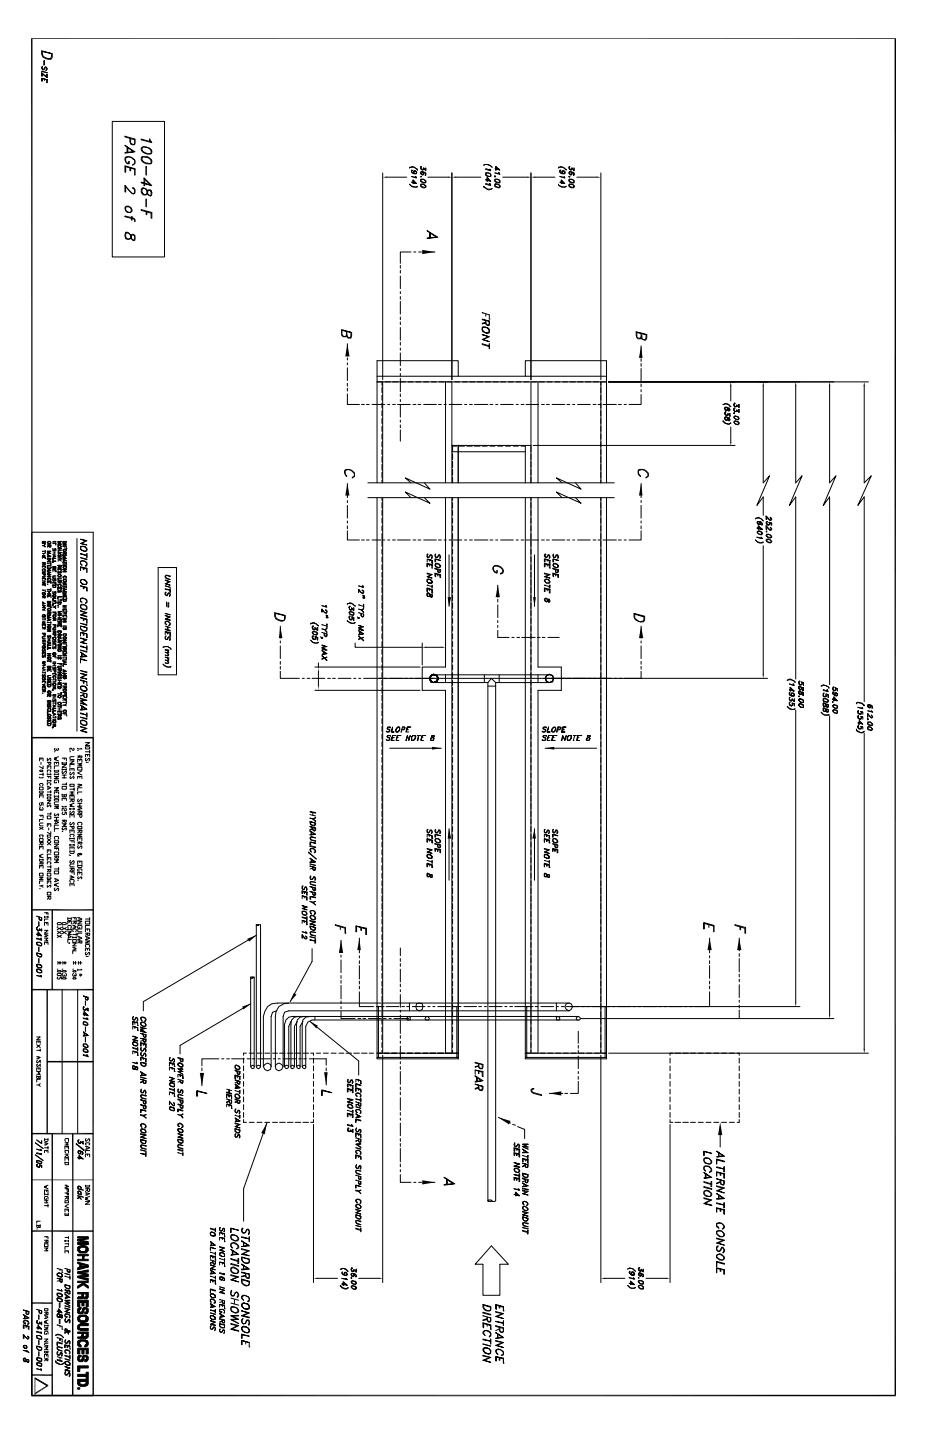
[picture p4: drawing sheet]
<svg xmlns="http://www.w3.org/2000/svg" width="279mm" height="432mm" viewBox="0 0 279 432" stroke-linecap="round" stroke-linejoin="round" font-family="sans-serif">
<g fill="none" stroke="#000" stroke-width=".42">
<path d="M9.5 11.4v407.3M268.4 11.4v407.3M9.5 221.2h18.4v197.3M9.5 272.8h18.4M15.7 272.8v24M9.5 296.8h18.4M14.2 318.3h13.7M9.5 339.9h18.4M15.7 339.9v78.6M21.8 339.9v78.6M9.5 369.1h18.4M9.5 390.7h6.2"/>
<path d="M9.3 418.5h259.3M9.5 412.3h6.2"/>
</g>
<g fill="none" stroke="#000" stroke-width=".3">
<path d="M9.3 11.5h259.3M12.5 15.2l3.2 .9-.2 1.5a2.15 2.15 0 0 1-3-2.4zM12.7 15.5l2.8 .6-.3 1.5a2.58 2.58 0 0 1-2.3-.9zM12.7 19.9v.8h.4l.4-.6 .7 .6-.4 .5 .2-.2v-.7l-.5-.2-.4 .9h-.4l-.2-.5zM13.1 18.2h.2v1.3h-.2zM12.5 22l1.7 1.3-1.7-1.5v1.1h.2v-.9M12.5 23.5l1.7 .4v.9h-.2v-.9l-1.3-.4v.8h-.2zM12.5 21.4l1.7 .4M13.3 23.7v.4zM14 23.3v-1.1h.2v1.1M33.7 36.4h15.6v40.6h-15.6zM37.5 43.6l2.9 1.9-2.9 .4v-.2l2.5-.2z"/>
<path d="M37.5 47.4a1.8 1.8 0 0 1 2.3 0l.6 .6v1.1l-.6 .4 .6-.6-.2-1.1-.8-.6-.9-.2-.8 .2v1.3l.4 .4h.4v-.4h.2v.6h-.6l-.6-1.1zM37.5 49.7l2.9 .9v1.9v-1.7l-2.7-.8v1.6h-.2zM37.5 55.7l2.1 2.3h.6a.9 .9 0 0 0-.4-1.5l.2-.2 .4 .4v1.3l-.4 .2zM37.5 55.7v1.9h.2v-1.9M37.5 43.6h.2M38.1 44v1.7M38.3 44.2v1.5M38.9 41.5l.3 1.7 1 .2 .2-.2v-1.5l-2.9-.8v.2l2.9 .8v1.1l-.4 .4-.8-.4v-1.5M38.9 50.4v.8h.3v-.8M42.3 41.7l3 .8-.4-.4v-.4l.6 1.1-3.2-.9zM42.5 44.2a2.46 2.46 0 0 1 3 1.1l-.2 .8h-1.5a1.67 1.67 0 0 1-1.5-1.7zM42.5 47h1.7a1.52 1.52 0 0 1 1.1 2.1h-1.5a1.67 1.67 0 0 1-1.5-1.7z"/>
<path d="M42.5 44.2l.5-.2a2.62 2.62 0 0 1 2.3 1.1M42.5 47.2l.5-.2a2.62 2.62 0 0 1 2.3 1M42.5 57.6l.5 .6M42.8 56.5l1 .2 .4 1.5 .9 .6a1.21 1.21 0 0 0 0-1.9h-.7l-.6 1.3a.85 .85 0 0 1-1.3-.6zM42.8 44.2l-.3 .5 .3 .6M42.8 47.2l-.3 .4 .3 .7M43 56.5l-.5 .2M43.2 53.6l1.9 1.9-2.8-.9v.2l3.2 .9-2.3-2.4v2.4h.2v-2.1M43.8 50v2.5zM43.8 59.7v2.3M45.3 44.9v1l-.4 .2h-.7l-1.7-1M45.3 47.8v1.1l-.4 .2a3.4 3.4 0 0 1-2.4-1.1"/>
<path d="M45.3 57.1v1.5l-.9-.2-.2-1a1.61 1.61 0 0 0-1.4-1.1 1.27 1.27 0 0 0 .2 2.1h.8l.4-.4v-.6l.2-.3h.7l.2 .3M114.7 51.9v62M116 53.1h5.9M122.8 50.2a1.75 1.75 0 0 1 2.3 .8v-.2a2.13 2.13 0 0 0-2.3-.4zM122.8 55.2l.6 .7 .8 .2h.7l.2-.2v.2h-1.3zM123.4 51.2l.2-.2h-.2v.6l.2 .3 1.3 .2v-.7l-.9-.2v.7l.2 .2-.2-.2 .2-.7-.2 .2M123.4 51v.6l.2 .3 .4 .2h.7l.2-.2M123.4 52.9l1.3 .4-.2-.4h.2l.2 .4zM123.8 54v1v-1l1.1 1-1.5-.4 1.3 .4zM124.2 51.2l.7 .4M124.5 51.2l.4 .7-.4 .2-.5-.5M126.2 52.9h.2l-.2 .2z"/>
<path d="M126.2 53.8a1.45 1.45 0 0 1 1.4 .6v.4h-.8l-.6-.4zM126.2 55.2a1.45 1.45 0 0 1 1.4 .7v.2a1.01 1.01 0 0 1-1.4-.2zM126.2 50.4l.2 .4 .6-.2M126.2 50.2l.2-.2h-.2v.6l.2 .2M126.2 51.6l.2 .7-.2-.4M126.2 54.2l.8 .6 .6-.2h-.2M126.2 55.7l1 .6 .4-.2M126.2 52.9h.2M126.4 50h-.2v.6l.4 .4 .4-.2v-.4l.6 .6v-.6v.8l-.6-.8-.4 .4M126.4 51.4l-.2 .2 .4-.2 1 .7M126.6 51.6l.4 .5-.4 .2M126.6 51.4l.4 .5"/>
<path d="M126.8 51.6l.2 .3-.2 .6-.6-.4v-.5l.4-.2 1 .5v.6h-.2h.2M127 52.1l-.6 .2M127.4 51.9l.2 .2-.2 .4M127.4 54.2l.2 .4M127.4 55.7l.2 .2-.2 .2M127.6 54.2l-.6-.4h-.8v.6M127.6 55.7l-.6-.5h-.8v.7M128.3 53.1h6.1M135.5 51.9v62M136.7 53.1h7.4M145 49.5l.2-.2a2.58 2.58 0 0 1 2.3 .9l-1-.7a1.21 1.21 0 0 0-1.5 0zM145 55.9a2.18 2.18 0 0 0 2.5 .6l-.2 .2a1.98 1.98 0 0 1-2.3-.8z"/>
<path d="M145.6 51.9l1.3 .2 .2 .2v.6l-1.3-.2-.2-.2zM145.6 50.6l1.5 .4-.2-.2h-.2l.4 .4-1.5-.4zM145.6 51.9l1.3 .2 .2 .6M145.6 52.5l.9 .4 .6-.2v.2M145.6 55l1.5 .5-.4-.5h.2l.2 .7-1.5-.5zM145.8 51.9l-.2 .2 .2 .4M146 53.1l1.1 1.3-1.5-.4v-.2l1.3 .4-.9-.9v1.1zM148.4 52.7l.2 .2-.2 .2zM148.4 53.8l1.2 .2 .3 .2v.6l-1.3-.2-.2-.2zM148.4 55.2l.2-.2 1 .5 .3 .6-.3 .2-1-.2-.2-.2zM148.4 51.9l1.2 .2v-.2h-.2l.5 .4zM148.4 54.2l1.2 .6 .3-.2"/>
<path d="M148.4 55.7l1.2 .6 .3-.2M148.4 52.9h.2M148.6 50l1 .8-1.2-.2 1.5 .4-1.3-1v1h.2v-1M149.6 54.2l.3 .2-.3 .2M149.6 55.7l.3 .2-.3 .2M149.9 54.2l-.7-.4h-.8v.6M149.9 55.7l-.7-.5h-.8v.7M150.7 53.1h7.4M159.2 51.9v62M160.4 53.1h6M167.4 50.2v.2v-.2l.9-.2 1.5 .8v.2l-1.1-.8zM167.4 55.2a2.01 2.01 0 0 0 2.4 .7l-.3 .2a2.56 2.56 0 0 1-2.1-.6z"/>
<path d="M167.9 51.2l.2-.2h-.2v.6l.6 .5h.8v-.7l-.8-.2v.7l.2 .2M167.9 51.6l.6 .5h.6M167.9 52.9l1.4 .4-.2-.4M168.1 51l-.2 .2 .2 .4M168.3 54v1v-1l1 1-1.4-.4 1.2 .4zM168.5 51.4l.4-.2 .4 .4M168.9 51.2l-.4 .2 .4 .7-.4-.5M169.1 51.2l.2 .2v.7h-.2l.2-.2M170.6 52.9l.2 .2zM170.6 53.8l1.3 .2 .2 .2v.6l-1.3-.2-.2-.2zM170.6 55.2l1.3 .3 .2 .6-.2 .2-1.1-.2-.2-.2zM170.6 50.4l.2 .4h.4"/>
<path d="M170.6 50.2l.2-.2-.2 .4 .4 .4M170.6 51.6l.4-.2 .9 .5M170.6 51.9l.2 .4 .6-.2M170.6 53.8h.8l.7 .4M170.6 55.2h.8l.7 .5M170.8 50h-.2v.6l.4 .4 .4-.2v-.4l.7 .6v-.6v.8l-.7-.8v.4h-.2l.2-.2M170.8 53.8l-.2 .2 .2 .4-.2-.2M170.8 54.4l.6 .4 .7-.2h-.2M170.8 55.2l-.2 .3 .2 .4-.2-.2M170.8 55.9l1.1 .4 .2-.2M171 52.3l-.4-.4 .2-.3 .2-.2 .4 .5v.4l-.4 .2-.4-.4 .2-.7 1.1 .2 .2 .3v.6h-.2h.2M171.4 51.9l-.2-.3 .2 .3v.4h-.2"/>
<path d="M171.9 54.2l.2 .4M171.9 55.7l.2 .2-.2 .2M172.1 52.1l-.2-.2 .2 .2-.2 .4M172.9 53.1h6M180.1 51.9v62M37.5 62.2l.4-.4a1.47 1.47 0 0 1 1.7 1.5l-.4 .4-1.3-.2zM37.7 62h.8a1.13 1.13 0 0 1 .9 1.3l-.2 .4h-.7l-.6-.4-.2-.2zM37.7 69.8h.8l.7 .9v.6l.8 .9 .4-.2v-1.3l-.4-.4h-.4l-.4 .4v.6l-.7 .5-.8-.5zM37.7 71.1l.2 .4M37.9 69.8l-.2 .3M39.4 65h.2v1l-.2-.2zM40.2 65.6l.2 .9v-.7l-.4-.4-2.5-.6v.2l2.9 .8"/>
<path d="M40.2 70.5l.2 .6-.2 .9M40.4 70.7l-.8-.2-.4 1-1.1 .3a1.49 1.49 0 0 1-.4-2.2h.4a1.75 1.75 0 0 1 1.3 1.7l.4 .7h.6M42.3 62.9l3.2 .8v1.7h-.2v-1.5l-3-.8zM43.8 63.5v.8h.2v-.8M120 79.6v.8M123.2 75.6h-3.2v3.4M124 75.6h.7M125.5 75.6h.9M127 75.6h3.4M128.1 69.2l3.1 1.9-3.1 .4v-.2l2.7-.2zM128.1 69.2h.2M128.9 69.6v1.7v-1.5"/>
<path d="M102.4 98.8l3 .9-.2 1.7h-.8l-.5-.4v-.7l-.2 .7h-.8l-.5-.5zM103.9 99.3l-.2 1.5a.85 .85 0 0 1-1.3-.7v-1l2.8 .6v1.5h-.8l-.3-.2-.2-1.5M120 81.1v.8M120 82.8v3.8M120 87.4v.7M120 88.9v.8M120 90.4v3.8M120 95v.9M120 96.5v.9M120 98.2v3.8M144.6 93.8l2.1 .6zM144.6 95.7l2.1 .6-2.1-.4z"/>
<path d="M144.6 96.9l1-.2-1 .5zM144.6 93.8h.2M144.8 98a2.15 2.15 0 0 1 1.9 .8l-.2 .9-.7 .2-.8-.4-.4-.7 .2-.6h1a1.28 1.28 0 0 1 .7 1.7 2.15 2.15 0 0 1-1.9-.8v-.9zM145.6 94.2v.6zM145.6 96.1v.8l.7 .7 .4-.4v-.9v1.3h-.7l-.4-.4zM146.7 94.4v1.3zM146.7 95.7h.2M192.2 99.9l-.2 1.5-1.1-.2v-1.5l2.8 .6-.2 1.5-1.1-.2v-1.7M104.1 118.1v3.2h3.6M104.1 103.1v3.4M104.1 107.3v.6M104.1 108.8v.6"/>
<path d="M104.1 110.3v3.8M104.1 114.9v.9M104.1 116.4v.9M113 114.5h68.8M113 112.8h68.8M114.5 114.5v1.1M114.5 116.2v1.5M114.5 118.5v1.5M114.7 114.5v30.3M120 102.7v.8M120 104.4v.6M120 105.8v3.8"/>
<path d="M120 110.5v.6M120 112v.8M120 113.5v4M120 118.1v.9M120 119.8v.6M133.6 114.5v30.3M135.5 114.5v30.3M137.4 112.8v-4.6h-24.4v36.6M144.6 100.3l2.1 .7-1.9 .8 1.9 .6-2.1-.6 1.9-.8zM144.6 100.3h.2M146.7 103.7l-2.1-.6v.2l2.1 .6M146.7 103.1v1.5"/>
<path d="M157.5 112.8v-4.6h24.3v36.6M159.2 114.5v30.3M161.3 114.5v30.3M180.1 114.5v30.3M182.5 114.5h77.8M192.2 118.3v3h-3.6M192.2 101l.2 .6 1.1 .4 .4-.6v-1.1l-3.2-.8v1l.6 1.1h.7l.4-.6M192.2 103.7v3M192.2 107.5v.9M192.2 109v.9M192.2 110.5v4M192.2 115.1v.9"/>
<path d="M192.2 116.8v.7M219.1 115.8v4.4M228.8 115.8v29l1.9-2.1-3.8 8.9 1.9-2.6v5.5M238.5 115.8v29l2-2.1-3.9 8.9 1.9-2.6v54.6M248.7 115.8v29l1.9-2.1-3.8 8.9 1.9-2.6v56.3M259.1 115.8v29l2.1-2.1-4 8.9 1.9-2.6v61.4M108.4 121.3h.8M109.9 121.3h.8M111.5 121.3h3.9M114.5 120.9v1.4M114.5 123.2v1.5M114.5 125.5v1.5"/>
<path d="M114.5 127.8v1.5M114.5 130.2v1.5M114.5 132.5v1.5M114.5 134.8v1.5M114.5 136.9v1.7M114.5 139.3v1.7M116.2 121.3h.6M117.7 121.3h.8M119.2 121.3h3.8M120 121.3v3.8M120 125.9v.7M120 127.4v.9"/>
<path d="M120 128.9v3.4M123.8 121.3h.9M125.3 121.3h.9M127 121.3h3.8M131.4 121.3h.9M133.1 121.3h.7M134.6 121.3h3.8M135.5 133.8h1.4M135.5 135.5h22M135.5 133.6h23.7M135.7 133.6v1.9M135.7 136.1v1.7"/>
<path d="M135.7 138.4v1.7M137.4 133.6v11.2M137.6 133.8h1.7M139.3 121.3h.6M139.9 133.8h1.7M140.8 121.3h.8M142.2 133.8h1.7M142.2 121.3h4.1M144.6 133.8h1.4M146.9 133.8h1.5M146.9 121.3h.8M148.6 121.3h.6"/>
<path d="M149.2 133.8h1.5M150.1 121.3h3.8M151.6 133.8h1.4M153.9 133.8h1.5M154.7 121.3h.7M156.2 133.8h1.3M156.2 121.3h.9M157.5 133.6v11.2M157.7 121.3h3.8M159.8 133.6h60.5M162.3 121.3h.9M163.8 121.3h.9"/>
<path d="M165.5 121.3h3.8M170 121.3h.8M171.7 121.3h.6M173.1 121.3h3.9M177.8 121.3h.8M179.3 121.3h.8M180.8 121.3h4M185.4 121.3h.9M187.1 121.3h.6M216.7 121.3a1.56 1.56 0 0 1 2.4 .6l-.7-.6-.6-.2zM216.7 126.2l1.1 .8 .6 .2 .7-.4v.2l-.4 .2-1.3-.2zM217.2 122.3l.2-.2h.6l.2 .9 .5 .2v-.6l-.3-.3h-.2v.5l-.4 .4-.4-.2z"/>
<path d="M217.4 122.1l.6 .2 .2 .9 .7-.2-.2-.7h-.5l-.2 .7h-.6zM217.4 125.1h.4l.6 1.1 .5-.3-.2-.6h-.5l-.2 .6h-.4l-.2-.2zM217.4 124l.2 .5 .6-.3M217.4 123.8l.2-.2h-.2v.6l.2 .3M217.4 122.8l.2 .2M217.4 125.7l.2 .2M217.6 123.6v-.2l-.4 .6 .6 .7 .4-.2v-.5l.7 .7M217.6 122.1l-.2 .2M217.6 125.1l-.2 .2M217.8 124.5l.4-.5 .7 .9v-.9h-.2v.7M218.7 125.3v.9l-.5-.3-.2-.8-.4-.2-.4 .4 .2 .6 .4 .3 .4-.5v-.4h.5v.2M219.1 128.1v4.4"/>
<path d="M219.9 123.8l.2 .2zM219.9 125.1l.7-.4 .6 .2 .4 .6-.4 .4-.6-.2zM220.1 121.5l.2 .4h.5v-.2M220.1 123l.2 .4h.5v-.2M220.1 120.9v.2M220.1 122.3v.3M220.3 126.2l.9 .2 .4 .6-.4 .4-.6-.2-.7-.6zM220.8 121.5l.8 .6v-.8h-.2v.8M220.8 121.5v.4h-.2M220.8 123l.8 .6v-.8h-.2v.8M220.8 123v.4h-.2M220.8 121.5l.8 .6"/>
<path d="M220.8 123l.8 .6M221 121.5l-.2 .4h-.7l-.2-.4 .2-.6h.2l-.2 .2v.6l.2 .2M221 123l-.2 .4h-.7l-.2-.4 .2-.7h.2l-.2 .3v.6l.2 .2M221.4 125.3l-.6-.4h-.7v.6M221.4 125.1v.6h-.8l-.5-.4M221.4 126.6v.6h-.8l-.5-.4v-.4h.7l.6 .4M9.5 159.6h18.4v61.6h-18.4zM103.9 142.9l-.6-1.1v-.6a1.8 1.8 0 0 1 2.3 0l.7 .6v1.1l-.7 .4M104.1 159.2v2.7h3.6M104.1 145v2.7M104.1 148.4v.8M104.1 150.1v.6"/>
<path d="M104.1 151.6v3.8M104.1 156.2v.6M104.1 157.7v.8M110.3 149.2h73.8M110.3 144.8h73.8M113 149.2v168.3h24.4v-168.3M114.5 141.6v1.7M114.5 143.9v.9M114.5 149.2v.9M114.5 150.7v1.7M114.5 153v1.5M114.5 155.4v1.4"/>
<path d="M114.5 157.7v1.5M114.7 149.2v166.6M123.2 149.2l-1.7-1.7 7.4 3.4-1.7-1.7M123.2 144.8l-1.7-1.5 7.4 3.4-1.7-1.9M133.6 149.2v50.8h-7v7h7v108.8M135.5 149.2v166.6M135.7 140.8v1.7M135.7 143.1v1.7M135.7 149.2v.9M135.7 150.7v1.7M135.7 153v1.5M135.7 155.4v1.4"/>
<path d="M135.7 157.7v1.5M157.5 149.2v168.3h24.3v-168.3M159.2 149.2v166.6M161.3 149.2v50.8h7v7h-7v108.8M168.5 149.2l-1.7-1.7 7.4 3.4-1.7-1.7M168.5 144.8l-1.7-1.5 7.4 3.4-1.7-1.9M180.1 149.2v166.6M191.3 141a2.38 2.38 0 0 1 3 .8v1.1l-.6 .4 .6-.6v-.7l-1-1-.9-.2-.8 .2a1.12 1.12 0 0 0 .4 1.7v.2l-.7-.7zM192.2 159.2v2.7h-3.6M192.2 145v2.7M192.2 148.4v.8M192.2 150.1v.6"/>
<path d="M192.2 151.6v3.8M192.2 156.2v.6M192.2 157.7v.8M226.7 155.4l-.2 .2 .6-.4h.4l1.3 1-1-.8zM226.9 159.6l.4-.4h.5l.8 .8-.4 .4zM227.1 156.6l.2-.2h.7l.4 .4v.7M227.1 156.8l.4 .5 .5-.2M227.3 156.4h-.2v.7l.2 .2M227.3 157.7l1.1 1.1-1.5-.5 1.7 .5-1.3-1.1v1.1h.2v-1.1M227.8 156.4l.2 .2v.7l-.9-.2-.2-.5 .2-.2h.9l.6 .7-.2 .4v-.2M228 156.8l-.5-.4 .5 .4-.5 .5M228.4 159.6v.6h-.6l-.7-.4v-.4h.9l.4 .4"/>
<path d="M229.7 154.9l1 1.1h.4l.3-.4-.5-.4M229.7 157.7l1 1.3h.4v-.7l-.2-.2 .5 .7-.7 .2zM229.7 157.7v1.1h.2v-.9M229.9 159.2v.4l-.2-.2zM229.9 154.9v.9h-.2v-1.1l1 1.3h.4v-.6l-.2-.2M229.9 156.8v.5h.8M229.9 156.4v.2M230.1 157.3l-.2-.2v-.7h.2l-.4 .4 .4 .7 .6-.2v-.7l.4 .2v.7h.3v-.7l-.9-.2 .2 .5-.4 .4M230.9 155.2h.2M12.7 165.3h.8zM12.7 165.9h.8zM12.7 166.6h.8z"/>
<path d="M12.7 167h.8v.4v-.4zM12.7 167v.4zM12.7 169.3l.4-.2zM12.7 169.8h.8v.4v-.4zM12.7 169.8v.4zM12.7 173.4h.8v.4v-.4zM12.7 173.4v.4zM12.7 174.2h.8zM12.7 174.8l.8-.6-.6 .6h.6zM12.7 177h.8zM12.7 177.8h.8v.6h-.6l-.2-.2v-.4h.8l-.2 .6-.6-.2zM12.7 178.9h.8z"/>
<path d="M12.7 179.3l.4-.2zM12.7 162.3h.8v.7h-.4v-.2v.2h-.4zM12.7 162.6h.8v.4l-.4-.4v.4h-.4zM12.7 163.6h.4l.4-.4-.4 .4zM12.7 168.7h.8v.6h-.4v-.4l.2 .4h.2v-.4h-.8zM12.7 171.4h.8v.3h-.8zM12.7 171.9h.8v.6h-.4v-.4l.2 .4h.2v-.4h-.8zM12.7 174.2h.2M12.7 165.3h.2M12.7 172.9h.8M12.7 177h.2M12.7 178.9h.2"/>
<path d="M12.9 170.6l-.2 .2 .2 .4-.2-.2 .2-.4h.6v.6h-.2h.2l-.2-.6zM13.1 163.6l.4 .4zM13.1 165.9v.7zM13.1 167v.2zM13.1 169.8v.2zM13.1 173.4v.2zM13.1 177v.2zM13.1 178.9l.4 .4v-.4v.4h-.4zM13.5 177v.4zM13.5 175.3h-.8v.2h.8M13.5 167.4h.3M13.5 170.2h.3"/>
<path d="M13.5 165.1v.6M13.5 175v.7M13.5 173.8h.3M13.5 177.4h.3M14.2 162.6l.2-.3h.6l.2 .7-.6 .2zM14.2 163.4h1zM14.2 168.9h1zM14.2 175.3h.2zM14.2 177.4h1zM14.2 178h1zM14.2 165.3h1l-.8 .4 .8 .2h-1h.8l-.8-.2 .8-.4zM14.2 166.4l1 .4-1 .2 .8-.2z"/>
<path d="M14.2 167.6h1l-.8 .7h.8v.2h-1l.8-.6h-.8zM14.2 169.5h1h-.8v.7h-.2zM14.2 170.4h1l-.8 .6h.8h-1l.8-.6zM14.2 171.2l1 .5-1 .4 .8-.4-.8-.3zM14.2 172.3h1l-.8 .6h.8h-1l.8-.6zM14.2 173.6l.2-.2h.6l.2 .4-.2 .2 .2-.4-.2-.2h-.6v.6zM14.2 174.2h1v.6v-.4h-.8v.4h-.2zM14.2 178.4h1h-.8v.7h-.2zM14.2 166.4h.2v.6M14.2 163.4h.2M14.2 165.3h.2M14.2 167.4h1"/>
<path d="M14.2 168.9h.2M14.2 170.4h.2M14.2 172.3h.2M14.4 162.6l.4-.3 .4 .5-.2 .2h-.6zM14.4 171.4v.5M14.6 163.4v.4l.6 .2v-.6v.4l-.4 .2v-.6M14.6 163.6l-.4 .4 .4-.2M14.6 169.5v.3l.2-.3M14.6 174.4v.2l.2-.2M14.6 178.4v.5h.2v-.5M14.6 166.4v.6M14.6 171.4v.5"/>
<path d="M14.6 177.4v.6M14.8 177.4v.6M15.2 169.5v.7zM15.2 178.4v.7zM15.2 176.7h-1v.3h1M15.2 174.8h.3M15.2 168.7v.6M15.2 176.5v.7M15.2 170.2h.3M15.2 179.1h.3M15.9 163h.8zM15.9 165.5h.8z"/>
<path d="M15.9 166.2h.8zM15.9 166.4l.8 .4zM15.9 167l.8-.2-.8 .4zM15.9 167.4h.8h-.8v.7zM15.9 168.3h.8h-.8v.4zM15.9 170.8h.8v.6v-.6zM15.9 170.8v.6zM15.9 174.6h.8v.7v-.7zM15.9 174.6v.7zM15.9 178.4h.8v.5l-.6 .2-.2-.7 .2-.2 .6 .2-.2 .7-.6-.2zM15.9 179.3h.8v.2h-.8v.4zM15.9 162.3h.8v.3h-.8z"/>
<path d="M15.9 164.5v.6h.4l.2-.6h.2v.6v-.4l-.4 .4h-.4zM15.9 170h.8v.6h-.4v-.2v.2h-.4v-.6l.2 .6 .2-.6v.4l.2 .2 .2-.2v-.4zM15.9 173.6v.6h.4l.2-.6h.2v.6v-.4l-.4 .4h-.4zM15.9 175.5h.8v.6h-.8v-.6v.6h.8v-.6zM15.9 177.4v.6l.6-.6h.2v.6v-.6l-.6 .6h-.2zM15.9 163h.2M15.9 166.4h.2M16.1 166.6v.4zM16.3 165.5v.7zM16.3 170.8v.4zM16.3 174.6v.4zM16.7 172.7h-.8v.7h.8"/>
<path d="M16.7 162.8v.6M16.7 171.4h.2M16.7 175.3h.2M17.4 163.6l.6-.2 .4 .6-.2 .3h-.6zM17.4 163.6h.8v.4l-.2 .3-.6-.3zM17.4 164.5h1v.2h-1zM17.4 165.1h1zM17.4 168.3l.6-.4zM17.4 170.6v.4zM17.4 172.5l.2-.2h.6l.2 .4-.2 .2h-.6zM17.4 172.5l.2-.2h.6v.6h-.6zM17.4 174.8l.4-.2z"/>
<path d="M17.4 178.9h1v.2h-1v.4zM17.4 179.9h.8zM17.4 162.3h1l-.8 .5 .8 .4h-1h.8l-.8-.4 .8-.2h-.8zM17.4 165.5l1 .2-1 .5 .8-.5zM17.4 166.6l1-.2-.8 .2 .8 .2-.8 .2 .8 .4-1-.4 .8-.2zM17.4 169.5h1v.5l-.6 .2v-.7l.2 .7h.2v-.7zM17.4 170.6h1v.4h-.2v-.4zM17.4 171.4l.2-.2-.2 .7h.4l.4-.7 .2 .5-.2 .2v-.5h-.2l-.2 .5h-.4zM17.4 173.4l.2 .6h.8h-.8l-.2-.2v-.4h1zM17.4 174.2h1v.4l-.6 .2v-.4l.2 .4h.2v-.4h-.8zM17.4 175.3l.2 .6-.2-.6h.8l.2 .4-.2 .2v-.6zM17.4 176.1h1v.6h-.2v-.4h-.8v.4z"/>
<path d="M17.4 167.6h1M17.4 179.9h.2M17.4 165.5h.2M17.4 169.5h.2M17.6 165.9v-.4v.7M17.6 177l-.2 .6h.4l.2-.6 .4 .4-.2 .2v-.6l-.4 .6h-.4zM17.8 164.7v.4zM17.8 167.6l.6 .7zM17.8 170.6v.2zM17.8 176.3v.2zM17.8 169.8l-.4 .4 .4-.2M18.2 179.7h.2v.4h-.2z"/>
<path d="M18.8 163.8h1.1zM18.8 165.7h1.1zM18.8 166.2l.7-.3-.7 .5zM18.8 162.3h1.1v.3h-1.1zM18.8 162.8h1.1l-.9 .6h.9h-1.1l.9-.4h-.9zM18.8 166.6h1.1l-.9 .4 .9 .4h-1.1v-.2h.9l-.9-.2 .9-.4zM18.8 167.6l1.1 .5-1.1 .2 .9-.2zM18.8 169.3h1.1v.2h-1.1zM18.8 170l.2-.2h.7l.2 .2-.2-.2-.7 .2v.4h.9v-.4v.4l-.6 .2zM18.8 170.8h1.1l-.9 .6h.9h-1.1l.9-.6zM18.8 172.9l.9-.2 .2 .7h-.2h.2v-.5l-.4-.2-.5 .2v.5h.3zM18.8 174.8h1.1l-.9 .5h.9v.2h-1.1l.9-.7z"/>
<path d="M18.8 176.5l1.1 .2-1.1 .5 .9-.5zM18.8 177.4h1.1v.2h-1.1zM18.8 177.8h1.1l-.9 .6h.9h-1.1l.9-.4h-.9zM18.8 178.9h1.1h-.9v.6h-.2zM18.8 179.7h1.1v.4l-.2 .2h-.7zM18.8 163.8h.2M18.8 165.7h.2M18.8 166.6h.2M18.8 167.6h.2M18.8 170.8h.2M18.8 174.8h.2M18.8 176.5h.2"/>
<path d="M19 164.7h.7l.2 .4-.6 .2-.3-.2 .3-.4h.4l.2 .4-.2 .2h-.7l-.2-.2zM19 173.8h.7l.2 .4-.6 .2-.3-.2 .3-.4h.4l.2 .4-.2 .2h-.7l-.2-.2zM19 179.9h.9v.2l-.2 .2h-.7zM19.3 167.6v.7zM19.3 177v-.5v.7M19.5 163.8v.5zM19.5 178.9v.4zM19.5 165.7v.5h.4v-.5l-.2 .7h-.2zM19.9 163.8v.7zM19.9 178.9v.6zM19.9 168.7h-1.1v.2h1.1M19.9 175.9h-1.1v.2h1.1"/>
<path d="M19.9 164.5h.2M19.9 168.5v.6M19.9 175.7v.6M19.9 179.5h.2M23.1 161.5v57.8M24.1 163.8h1.3l.6 .7v.4l-.4 .4-.8-.2-.7-.6 .5-.7 1 .2 .4 .7v.4l-.2 .2-1.2-.2-.5-.4zM24.1 165.9l1.9 .7-1.9-.4zM24.1 161.7l1.9 .4-1.7 .9 1.7 .4-1.9-.4 1.7-.9zM24.1 167.2l1.9 .4v.3zM24.1 168.3l.7-.2 1 .4 .2 .2v.8l-.4 .3 .4-.5v-.4l-.6-.6h-1.1l-.2 .6 .5 .6-.5-.4zM24.1 170l1.9 .4v1.3v-1.1l-1.9-.4v.8zM24.1 175.7l1.9 .4v1.1v-.9z"/>
<path d="M24.1 179.5l.7-.2 1 .4 .2 .2v.9l-.4 .2 .4-.4v-.5l-.6-.6h-1.1l-.2 .2v.4l.5 .5h-.3l-.2-.3zM24.1 161.7h.2M24.1 175.7h.2M24.3 173.8h1.1l.6 .6v.4l-.4 .5-1-.3-.5-.6 .5-.6 .8 .2 .6 .6v.4l-.2 .3h-1l-.7-.7v-.6zM25 170.4v.4h.2v-.4M25 175.9v.6h.2v-.4M26 165.9v1.3M26 177.2h.2M47.4 170.2h5.5v32.2h-5.5zM49.5 176.5l1.5 .5-1.5-.3zM49.5 172.7l.2-.2 1.3 .2v.2l-1.3-.4-.2 .4 .2 .5 1.3 .4-1-.2-.5-.5zM49.5 174l1.5 .4-1.3 .6 1.3 .5-1.5-.5 1.3-.6z"/>
<path d="M49.5 177.6h.2l-.2 .2 .2 .6h.5l.2-.6h.4l.2 .2v.6l-.2 .3 .2-.5-.2-.6-.4 .2-.2 .6-.7-.2zM49.5 174h.2M49.5 175.7l1.5 .4M51 176.5v1.1zM107.5 175.7l1.3 .4-.2-.4h.2l.2 .4zM107.5 176.7l1.3 1.3 .2-.2v-.6l-.4-.2M108.4 161.9h.8M108.8 178.4l.4 .5M108.8 179.1v.2h.4v-.2l-.2 .2h.2M108.8 178.6l.4 .3M108.8 179.3h.6M109 178.9h.2"/>
<path d="M109.2 178.6v.3zM109.9 161.9h.8M111.5 161.9h3.9M114.5 160v1.5M114.5 162.3v1.5M114.5 164.7v1.5M114.5 167v1.5M114.5 169.3v1.5M114.5 171.7v1.4M114.5 173.8v1.7M114.5 176.1v1.7M114.5 178.4v1.7"/>
<path d="M116.2 161.9h.6M117.7 161.9h.8M119.2 161.9h3.8M123.8 161.9h.9M125.3 161.9h.9M127 161.9h3.8M128.1 167.6l1.4 .5v.8v-.8zM128.1 167.6v.9zM128.1 173.8h.8l.6 .6v.4h-1l-.4-.4v-.6a1.07 1.07 0 0 1 1.4 .8l-.2 .2h-.8l-.4-.4zM128.1 175.5l1.4 .4zM128.1 166.2h.2l-.2 .2v.6l.4 .2 .4-.8h.4l.2 .2v.8h-.2l.2-.6-.4-.4-.8 .8-.2-.2zM128.1 168.9l1.4 .4v1.1v-.9l-1.4-.4v.9z"/>
<path d="M128.1 171.9l1.4 .4-1.2 .6 1.2 .5-1.4-.5 1.2-.6-1.2-.2zM128.1 176.3l1.4 .4v1.1v-.8l-1.4-.5v.9zM128.1 175.5h.2M128.1 178.4l.2 .5M128.3 177.8l-.2 .2M128.7 167.9v.4zM128.7 169.3v.5zM128.7 176.7v.5zM129.3 178.2l.2 .7M129.5 178.4v-.2h-.6l-.2 .7h-.4l-.2-.3v-.6l.2-.2 .4 .2 .4 1.1h.4v-.7l-.4-.2-.4 .7h-.4l-.2-.3v-.8h.4l.4 .8 .4 .5 .2-.2-.2 .2M129.5 177.8h.3M129.5 168.9h.3"/>
<path d="M129.5 175.5v.8M130.4 167.6l1.7 .5-1.5-.5v.9h-.2zM130.4 166.4l.2-.2v.8l.4 .2 .4-.8h.5l.2 .4-.2 .6v-.8l-.2-.2a1.1 1.1 0 0 1-1.1 .8zM130.4 170.4l1.7 .4v.6l-.7 .3-.2-.3v-.6v.6l.2 .3h.5v-.7l-1.5-.4zM130.4 171.9l1.7 .4v.8h-.2v-.6l-1.3-.4v.8l-.2-.2zM130.6 168.9l1.1 .2 .4 .4v.5l-.2 .2-1.3-.2-.2-.5zM130.6 169.1h.8l.5 .4v.5l-.2 .2-.9-.2-.2-.2zM131.2 172.3v.4zM131.4 161.9h.9M133.1 161.9h.7M134.6 161.9h3.8M134.6 166.4v15.4"/>
<path d="M135.7 160v1.5M135.7 162.3v1.5M135.7 164.7v1.5M135.7 167v1.5M135.7 169.3v1.5M135.7 171.7v1.4M135.7 173.8v1.7M135.7 176.1v1.7M135.7 178.4v1.7M139.3 161.9h.6M140.8 161.9h.8M142.2 161.9h4.1"/>
<path d="M146.9 161.9h.8M148 170v1l1 .7v-.7v.9l-.8-.5-.5-.6v-.6a1.75 1.75 0 0 1 3 .4 .87 .87 0 0 1 .2 1 .87 .87 0 0 1-.8 .5l.6-.7a1.85 1.85 0 0 0-2.7-1.4zM148.6 161.9h.6M149.2 175.5v2.1M149.2 178.2v.9M149.2 179.7v.9M150.1 161.9h3.8M154.7 161.9h.7M156.2 161.9h.9M157.7 161.9h3.8M160.2 166.4v15.4M162.3 161.9h.9"/>
<path d="M163.2 175.5l1.5 .4zM163.2 166.4l.4-.2-.2 .2v.6l.4 .2 .5-.8h.4l.2 .8-.2 .2v-.8l-.2-.2-.9 .8-.4-.4zM163.2 167.6l1.7 .5v.8h-.2v-.8l-1.3-.5v.9h-.2zM163.2 168.9l1.7 .4v1.1l-.2-.2v-.7l-1.3-.4v.9h-.2zM163.2 171.9l1.7 .4-1.3 .6 1.3 .5-1.7-.5 1.5-.6-1.5-.2zM163.2 176.3l1.7 .4v1.1h-.2v-.8l-1.3-.5v.9h-.2zM163.2 175.5h.2M163.4 173.8a.84 .84 0 0 1 1.1 0 .84 .84 0 0 1 .2 1h-.9l-.6-.6zM163.4 173.8h.9l.4 .4v.6h-.9l-.4-.4zM163.4 179.5h.4l.7 1.1 .4-.3-.2-.6h-.4l-.3 .6h-.4l-.2-.2zM163.4 179.5h.2M163.8 161.9h.9"/>
<path d="M164 167.9v.4zM164 169.3v.5zM164 176.7v.5zM164.7 175.5h.2v.8h-.2zM164.7 179.7v.9l-.4-.3-.3-.8-.4-.2-.4 .4 .2 .6 .4 .3 .5-.5v-.4h.4v.2M165.5 161.9h3.8M165.7 167.6l1.7 .5-1.5-.5v.9h-.2zM165.7 166.4l.2-.2v.8l.3 .2 .4-.2 .2-.6h.4l.2 .4-.2 .6v-.8l-.2-.2a1.1 1.1 0 0 1-1.1 .8zM165.7 170.4l1.7 .4v.6l-.2 .3h-.6v-.9v.6l.2 .3h.4v-.7l-1.5-.4zM165.7 171.9l1.7 .4v.8h-.2v-.6l-1.3-.4v.8l-.2-.2zM165.9 168.9l1.1 .2 .4 .4v.5l-.2 .2-1.3-.2-.2-.5zM165.9 169.1h.9l.4 .4v.5l-.2 .2-.8-.2-.3-.2z"/>
<path d="M166.6 172.3v.4zM170 161.9h.8M171.7 161.9h.6M173.1 161.9h3.9M177.8 161.9h.8M179.3 161.9h.8M180.8 161.9h4M185.4 161.9h.9M187.1 161.9h.6M226.5 161.9l.6 .7 .7 .2 1-.2-.2 .2h-1.1zM226.9 161.1l1.5 .4-.2-.4 .4 .4zM228.8 163.6v38.5"/>
<path d="M229.7 160.4a1.05 1.05 0 0 1 1.7 .7l-.3 .2h-.8zM229.7 161.9a1.05 1.05 0 0 1 1.7 .7l-.9 .2zM229.9 160.7l1 .6 .2-.2v-.4l-.6-.5h-.6v.7M229.9 162.1l1 .7 .2-.2v-.5l-.6-.4h-.6v.6M12.7 180.6l.8 .4zM12.7 181.2l.8-.2zM12.7 181.6h.8zM12.7 182.2l.8-.6-.6 .6h.6zM12.7 185.6h.8zM12.7 186.3h.8zM12.7 186.7h.8v.2h-.8zM12.7 188.2h.8z"/>
<path d="M12.7 188.6l.4-.2zM12.7 192h.8zM12.7 192.4l.4-.2zM12.7 192.8h.8zM12.7 193.9l.6-.2 .2 .6h-.8l.2-.6h.6v.6h-.8zM12.7 198.5l.8-.2-.6 .2 .6 .3zM12.7 199.6h.8zM12.7 180.6h.2v.6v-.4M12.7 182.9h.4l.4-.4-.4 .4zM12.7 187.1h.8v.6v-.4h-.8v.4zM12.7 189.9h.8v.6h-.4v-.4l.4 .4v-.4h-.8zM12.7 190.9l.2 .7h.6h-.6l-.2-.3v-.4h.8z"/>
<path d="M12.7 194.7h.2h-.2l.2 .7 .6-.7v.7v-.7h-.2l-.2 .7-.4-.2zM12.7 195.6h.8v.6v-.4h-.8v.4zM12.7 199l.8-.2-.6 .2 .6 .2v.2zM12.7 192h.2M12.7 181.6h.2M12.7 185.6h.2M12.7 188.2h.2M12.7 192.8h.2M12.9 184.4h.4l.2 .6h-.8l.2-.6h.6v.6h-.8zM12.9 196.4l-.2 .7h.4l.2-.7h.2v.7v-.7h-.2l-.2 .7h-.4zM13.1 182.9l.4 .2zM13.1 186.3v.4z"/>
<path d="M13.1 187.3v.2zM13.1 195.8v.2zM13.1 199.6v.6zM13.1 188.2l.4 .4v-.4v.4h-.4zM13.1 192l.4 .4v-.4v.4h-.4zM13.1 192.8v.5h.4v-.5v.7l-.4-.2zM13.5 187.7h.3M13.5 185.4v.4M13.5 196.2h.3M14.2 182.7l.2-.2h.6l.2 .6-.6 .2zM14.2 183.5h1zM14.2 186.7h1z"/>
<path d="M14.2 191.6h1zM14.2 192.2h1zM14.2 193.5h1h-.8v.6h-.2zM14.2 194.3h1h-.8v.4h-.2zM14.2 180.8h1l-.8 .4h.8v.2h-1l.8-.6zM14.2 181.6h1v.6v-.4h-1zM14.2 184.4h1l-.8 .4 .8 .4h-1h.8l-.8-.4 .8-.2h-.8zM14.2 185.4l1 .4-1 .5v-.2l.8-.3zM14.2 188.6h1l-.8 .6h.8h-1l.8-.4h-.8zM14.2 192.4l1 .4-1 .5 .8-.5-.8-.2zM14.2 196h1l-.8 .6h.8h-1l.8-.6zM14.2 183.5h.2"/>
<path d="M14.2 185.4h.2M14.2 196h.2M14.2 187.3h1M14.2 180.8h.2M14.2 180.3h1M14.2 186.7h.2M14.4 182.7l.4-.2 .4 .4-.2 .2h-.6zM14.4 197.1h.6l.2 .4-.2 .2h-.6l-.2-.2 .2-.4h.8l-.2 .6h-.6zM14.4 190.5v.6l.6-.6 .2 .6h-.2l.2-.2-.2-.2-.6 .4-.2-.2zM14.4 185.6v.5M14.4 192.6v.4M14.6 187.5l.6 .2v.3l-.4 .4-.4-.2v-.5h.6l.2 .3-.2 .4h-.6l-.2-.2z"/>
<path d="M14.6 181.8v.2l.2-.2M14.6 183.5v.4l.4 .2 .2-.6-.2 .6h-.2v-.6M14.6 183.7l-.4 .4 .4-.2M14.6 199.8v.4h-.2v-.4h.8h-1l.2 .6 .4-.2M14.6 185.6v.5M14.6 191.6v.6M14.6 192.6v.4M14.8 199.8v.4h.4v-.4l-.2 .6-.4-.2M14.8 191.6v.6M15.2 198.1h-1v.2h1M15.2 186.5v.4M15.2 197.9v.6"/>
<path d="M15.2 182.2h.3M15.9 180.1h.8v.7v-.7zM15.9 180.1v.7zM15.9 181h.8h-.8v.6zM15.9 185.4h.8zM15.9 187.3h.8zM15.9 189.2h.8zM15.9 191.1h.8v.7h-.8v-.7h.8l-.2 .7-.6-.2zM15.9 193h.8v.7v-.7zM15.9 193v.7zM15.9 195.8h.8l-.2 .6-.6-.2 .2-.4h.4l.2 .6h-.8zM15.9 196.8h.8z"/>
<path d="M15.9 199h.8zM15.9 199.6l.8-.6zM15.9 199.6h.8zM15.9 182h.4l.4-.4v.2zM15.9 183.5h.8v.6v-.4h-.8zM15.9 190.1h.8v.6h-.4v-.4v.4h.4v-.4h-.8zM15.9 192v.6h.4l.2-.6h.2v.6v-.4l-.4 .4h-.4zM15.9 193.9v.6l.6-.6h.2v.6v-.6l-.6 .6h-.2zM15.9 185.4h.2M15.9 187.3h.2M15.9 199h.2M15.9 189.2h.2"/>
<path d="M15.9 196.8h.2M15.9 198.5h.8M16.1 184.4l-.2 .6h.8v-.4l-.2 .6-.6-.2 .2-.6 .6 .2zM16.3 180.1v.5zM16.3 182l.4 .5zM16.3 183.7v.2zM16.3 193v.3zM16.3 196.8v.3zM16.3 185.4v.7h.4v-.7M16.3 185.6l-.4 .5 .4-.3M16.3 187.3l.2 .7 .2-.7v.7h-.4zM16.3 189.2v.7h.4v-.7"/>
<path d="M16.3 189.4l-.4 .5 .4-.2M16.7 196.8v.5zM16.7 188.2h-.6l-.2 .2v.4h.8M16.7 193.7h.2M16.7 197.3h.2M16.7 180.8h.2M16.7 184.1h.2M17.4 181.4l.2 .2zM17.4 182h.2zM17.4 184.6h1zM17.4 185.2h1zM17.4 185.6v.7z"/>
<path d="M17.4 190.7l.4-.2-.4 .4zM17.4 180.6v.4l.4 .2 .4-.2v-.4h-.8h1v.2l-.2 .4h-.6zM17.4 183.5l1-.2-.8 .2 .8 .4-.8 .2 .8 .3-1-.3 .8-.2zM17.4 185.6h1v.7h-.2v-.7zM17.4 186.5h1v.4l-.6 .2v-.6l.2 .6h.2v-.6zM17.4 187.3h1v.7h-.2v-.5h-.8v.5zM17.4 189.2l.2 .7h.6v-.7h-.8h1v.5l-.2 .2h-.6zM17.4 190.3h1v.2l-.4 .4-.2-.6 .2 .4h.2v-.4zM17.4 191.1l1 .2-1 .5 .8-.5zM17.4 192.2l1-.2-.8 .2 .8 .2-.8 .2 .8 .2v.2l-1-.4 .8-.2zM17.4 193.7h1l-.8 .6h.8h-1l.8-.6zM17.4 194.7l.2 .7 .2-.2v.2l-.4-.2v-.5h.8l.2 .5-.2 .2v-.7z"/>
<path d="M17.4 197.1h.2h-.2v.4h.4l.2-.4 .4 .4-.2 .2v-.6h-.2l-.4 .6zM17.4 199h1v.4h-.2v-.4zM17.4 199.8v.4h1v.2h-.8l-.2-.2v-.4h1zM17.4 191.1h.2M17.4 193.7h.2M17.4 181.6h.2M17.4 182h.2M17.4 186.5h.2M17.4 190.3h.2M17.4 193.3h1M17.4 196.6h1M17.4 199h.2"/>
<path d="M17.6 191.6v-.5v.7M17.8 184.6v.6zM17.8 185.6v.5zM17.8 187.5v.2zM17.8 199v.2zM17.8 186.7l-.4 .4 .4-.2M18.8 181.6h1.1v.2h-1.1zM18.8 182.2h1.1zM18.8 183.5h1.1zM18.8 184.1l.7-.2zM18.8 193h1.1zM18.8 197.3h1.1z"/>
<path d="M18.8 199.2h1.1h-.9v.6h-.2zM18.8 182.7h1.1h-.9v.6h-.2zM18.8 184.6h1.1h-.9v.4h-.2zM18.8 185.8h1.1l-.9 .7h.9h-1.1l.9-.7zM18.8 188.4l.2-.2v.6h.3l.2-.6h.4v.4l-.2 .2 .2-.6h-.4l-.2 .6zM18.8 191.1l.9-.2 .2 .2-.4-.2-.5 .2v.5h.9v-.5v.5l-.6 .2zM18.8 192h1.1l-.9 .6h.9h-1.1l.9-.6zM18.8 194.3h1.1h-.9l.3 .6 .6-.2v-.4v.4l-.6 .2zM18.8 195.2h1.1v.6v-.4h-.9v.4h-.2zM18.8 196h1.1l-.9 .6h.9h-1.1l.9-.4h-.9zM18.8 198.1l1.1 .4-1.1 .5 .9-.5-.9-.2zM18.8 183.5h.2"/>
<path d="M18.8 185.4h1.1M18.8 185.8h.2M18.8 187.7h1.1M18.8 192h.2M18.8 193h.2M18.8 193.9h1.1M18.8 197.3h.2M18.8 197.9h1.1M19 190.1l.3 .6h-.3l-.2-.2 .2-.4h.9v.4l-.2 .2 .2-.6zM19.3 198.3v.5zM19.5 181.8v.4zM19.5 182.7v.4z"/>
<path d="M19.5 184.6v.2zM19.5 193v.3zM19.5 195.4v.2zM19.5 183.5v.6h.4v-.6M19.9 182.7v.6zM19.9 184.6v.4zM19.9 193v.7zM19.9 197.1v.6M19.9 183.3h.2M19.9 185h.2M19.9 193.7h.2M19.9 195.8h.2"/>
<path d="M24.1 181.4a1.42 1.42 0 0 1 1.9 .6v.7l-.2 .2-1.2-.2-.5-.5zM24.1 189.7l1.9 .4v1v-1zM24.1 189.7v1zM24.1 193.7l1.9 .6-1.9-.4zM24.1 197.5l1.9 .6-1.9-.4v1.1zM24.1 183.1l1.9 .6-1.7 .7 1.7 .4v.2l-1.9-.6 1.7-.7-1.7-.4zM24.1 185.2l1.9 .4v1.3v-1.1zM24.1 186.9l1.9 .4v.2zM24.1 187.7l1.9 .5v.8l-.2 .2h-1l-.7-.6v-.9l.2 1.1 1.1 .4 .6-.4v-.6zM24.1 191.3l1.9 .5-1.7 .8 1.7 .4-1.9-.4 1.7-.6zM24.1 194.9l1.9 .5v.2zM24.1 195.6l1.9 1.2-1.9 .3v-.3l1.7-.2z"/>
<path d="M24.1 185.2h.2M24.1 191.3h.2M24.1 195.6h.2M24.3 181.4h1.1l.6 1.1-.2 .2h-1l-.7-.9zM24.6 195.8v1.3M25 185.6v.5h.2v-.5M25 189.9v.6h.2v-.6M26 193.7v1.2M26 191.1h.2M48.9 199.2l.8 .6 .7 .2h.6l.2-.2v.2a2.58 2.58 0 0 1-2.3-.8zM49.1 193.9a2.56 2.56 0 0 1 2.1 .6v.2l-.8-.8-1.5 .2zM49.5 187.7l1.5 .5z"/>
<path d="M49.5 188.6l1.5 .4v.2l-1.5-.4zM49.5 189.4v.9zM49.5 184.6l1.5 .4-1.3 .6 1.3 .2v.3l-1.5-.5 1.3-.6zM49.5 186.5v.4l.5 .4-.5-.2v-.6l.2-.2h.7l.6 .6v.4l-.4 .2 .4-.2a1.06 1.06 0 0 0-1-1zM49.5 189.4l1.5 .3v1v-.8zM49.5 194.7l1.1 .2v.3l-1.1-.3zM49.5 196.4l.9 .2-.2-.8 .4 .4-.2 .4zM49.5 197.1l1.1 .2v.2zM49.5 197.9l.9 .2v-.6l-.2-.2 .4 .4-.2 .4zM49.5 183.9l1.5 .5M49.5 184.6h.2M49.7 190.7l-.2 .4 .2 .7h.5l.2-.7 .4-.2 .2 .2v.9h-.2l.2-.2-.2-.7h-.4l-.2 .7-.7-.2v-.7z"/>
<path d="M50 180.6v1.2M50.2 189.7v.4h.2v-.4M50.2 194.9l.4 .9-1.1-.2 .9 .2zM50.2 198.1l.4 .7-.2 .2-.9-.2 .7 .2 .2-.2zM50.2 188v.8M50.4 180.8h.2v1.2h-.2zM50.4 188v.8M51 190.7h.2M82.3 183.7l3.2 .9v.8a1.21 1.21 0 0 1-1.9 .7l-.8-.5-.5-.8zM82.5 183.9l2.8 .7v1.2a1.99 1.99 0 0 1-2.5-.6zM84 187.7v2.2M84 190.5v.8"/>
<path d="M84 192.2v.6M84 193.7v3.8M84 198.3v.9M84 199.8v.9M93.1 186.9a1.98 1.98 0 0 1 2.4 .8l-1.1-.8h-1.1l-.2 .2zM93.1 192l.7 .6 .6 .2 1.1-.2-.3 .2h-1zM93.6 189.7l.6-.5 .6 .2 .4 .7-.4 .4-.6-.2zM93.8 188.4l.2 .4h.4v-.2M93.8 191.3v-.6h.2l-.4 .4 .4 .7h.4l.2-.2v-.7l.4 .2v.7l.2 .2v-.9l-.8-.2 .2 .4-.4 .5M93.8 187.7v.3M93.8 190.7v.2M94 191.6l-.2-.3 .2 .5 .6-.2"/>
<path d="M94.2 188.8l.2-.6 .8 .8M94.4 188.4l.8 .6v-.8h-.2v.8M94.6 188.4l-.2 .4h-.4l-.4-.6 .2-.5h.2h-.2v.9l.2 .2M95 189.9l-.6-.5h-.6v.7M95 189.7v.6h-.8l-.4-.4M95.5 198.8v1.2M96.1 190.9l.2 .4h.4v-.2l-.2 .2-.2-.2M96.5 187.3l1.5 .4zM96.5 189.7l1.5 .4zM96.5 191.1l.2 .2zM96.5 196.6l1.5 1.5zM96.5 181.6l1.3 .4-.2-.4h.2l.2 .4z"/>
<path d="M96.5 182.7l1.3 1.2 .2-.2v-.6l-.4-.2M96.5 188.6l.9 .2 .6-.4v.2l-.6 .2zM96.5 193.5l1.5 .4-1.3 .2 1.3 .8-1.5-.4 1.1 .4-1.1-.8 1.1-.2zM96.5 194.9l1.5 1.1-1.5 .2 1.3-.2-1.3-.8zM96.5 197.5l1.5-.4-1.5 .6zM96.5 187.3h.2M96.5 196.6h.2M96.5 189.7h.2M96.5 191.1l-.2 .2M96.5 193.5h.2M96.9 195.4v.8zM97.2 189.9v.6l.6 .4 .2-.2v-.6v.6l-.2 .2-.4-.2v-.8"/>
<path d="M97.4 188.8l.6 .9zM97.8 184.4l.4 .4M97.8 185v.2h.4v-.2l-.2 .2h.2M97.8 185.2h.6M97.8 184.6l.4 .2M98 187.1v1.1zM98 184.8h.2M98.2 184.6v.2zM104.1 181v.2v-.2a1.98 1.98 0 0 1 2.4 .8l-1.1-.8zM104.1 186.1l.7 .6 .6 .2 1.1-.2-.2 .2a1.9 1.9 0 0 1-2.2-.8zM104.6 183.7l.4-.4 .8 .2 .2 .2v.7l-.2 .2-.6-.2zM104.8 182.5l.2 .4h.4v-.2"/>
<path d="M104.8 185.4v-.6h.2l-.4 .4 .4 .6 .6-.2v-.6l.4 .2-.6-.2 .2 .4-.4 .4M104.8 181.8v.2M104.8 184.8v.2M105 185.6l-.2-.2 .2 .4 .6-.2M105.4 182.5l.6 .6v-.9v.9l-.6-.9-.2 .7M105.6 182.5l-.2 .4h-.4l-.4-.7 .2-.4h.2h-.2v.9l.2 .2M106 185.2v.9zM106 183.9l-.6-.4h-.6v.6M106 183.7v.7h-.8l-.4-.5M106.5 192.8v1.3h20.1M107.1 185l.2 .4h.4v-.2l-.2 .2-.2-.2M107.5 181.4l1.5 .4z"/>
<path d="M107.5 183.7l1.5 .4zM107.5 190.7l1.5 1.5zM107.5 182.7l.9 .2 .6-.4v.2l-.6 .2zM107.5 185.2l-.2 .2M107.5 187.5l1.5 .5-1.3 .2 1.3 .8-1.5-.4 1.1 .4-1.1-.8 1.1-.2zM107.5 189l1.5 1.1-1.5 .2 1.3-.2-1.3-.9zM107.5 191.6l1.5-.5-1.5 .7zM107.5 187.5h.2M107.5 181.4h.2M107.5 183.7h.2M107.5 190.7h.2M107.7 189.4v.9"/>
<path d="M107.9 189.4v.9M108.2 183.9v.7l.6 .4 .2-.2v-.7v.7l-.2 .2-.4-.2v-.9M108.4 182.9l.6 .8zM109 181.2v1zM114.5 180.8v1.7M114.5 183.1v1.5M114.5 185.4v1.5M114.5 187.7v1.5M114.5 190.1v1.5M114.5 192.4v1.5M114.5 194.7v1.5M114.5 197.1v1.4"/>
<path d="M114.5 199.4v1.5M126.6 192.8v6.6M127.8 194.1h4.5M135.7 180.8v1.7M135.7 183.1v1.5M135.7 185.4v1.5M135.7 187.7v1.5M135.7 190.1v1.5M135.7 192.4v1.5M135.7 194.7v1.5M135.7 197.1v1.4M135.7 199.4v1.5"/>
<path d="M149.2 189v2.1h3.4M149.2 181.4v3.8M149.2 186.1v.6M149.2 187.5v.7M153.5 191.1h.6M154.9 191.1h.9M156.4 191.1h4M161.1 191.1h.8M162.6 191.1h.8M163.4 180.1l.2 .2M164.3 191.1h3.3M190.1 183.9l3.2 .9-.3 1.5a2.15 2.15 0 0 1-2.9-2.4z"/>
<path d="M190.3 184.1l2.7 .9-.2 1.3-.8 .2-1.5-.9-.2-.2zM192.2 187.7v2.2M192.2 190.5v.8M192.2 192.2v.6M192.2 193.7v3.8M192.2 198.3v.9M192.2 199.8v.9M12.7 200.2h.8zM12.7 200.4l.8 .5zM12.7 201.3l.8-.4zM12.7 201.7h.8zM12.7 203.4l.6-.2 .2 .6h-.6l-.2-.2 .2-.4h.6l-.2 .6h-.4z"/>
<path d="M12.7 204.3h.8v.4v-.4zM12.7 204.3v.4zM12.7 206h.8v.6v-.6zM12.7 206v.6zM12.7 207.4l.4-.2zM12.7 207.9h.2zM12.7 202.4h.2h-.2v.4h.4l.4-.4v.6v-.6l-.6 .6zM12.7 205.3l.8-.2-.6 .2 .6 .4zM12.7 206.8h.8v.6h-.4v-.4l.4 .4v-.4h-.8zM12.7 201.7h.2M12.7 200.4h.2M12.7 207.9h.2"/>
<path d="M12.9 200.7v.4zM13.1 204.3v.2zM13.1 206v.4zM13.5 201.5v.4M13.5 204.7h.3M13.5 206.6h.3M14.2 207.4l.2-.2h.6l.2 .2-.2 .5h-.6v-.7h.6l.2 .7h-.8zM14.2 208.3h1zM14.2 208.7l.4-.2-.4 .4zM14.2 213.4h1h-.8v.6h-.2zM14.2 214.4l.2-.2h.6l.2 .4-.2 .2h-.6v-.6h.6l.2 .2-.2 .4h-.6zM14.2 200.7h1h-.8v.6h-.2z"/>
<path d="M14.2 202.8l.2-.2h.8h-.8l.2 .6h.6h-.8zM14.2 204.5h1h-.8v.6h-.2zM14.2 205.3h1h-.8v.7h.6l.2-.3v-.4l-.2 .7h-.6zM14.2 210.2h1h-.8l.2 .6 .6-.6v.4l-.2 .2h-.6zM14.2 211h1v.2h-1zM14.2 211.7l.2-.2v.6h.2l.2-.6h.2l.2 .6h-.2l.2-.2-.2-.4-.4 .6zM14.2 216.1h1h-.8v.6h-.2zM14.2 217h1h-.8v.6h.6l.2-.2v-.4l-.2 .6h-.6zM14.2 208.3h.2M14.4 203.4v.6l.6-.6 .2 .6h-.2l.2-.4h-.4l-.4 .4-.2-.2zM14.4 215.1v.6l.6-.6 .2 .6h-.2l.2-.4h-.4l-.4 .4-.2-.2zM14.6 200.7v.4h.2v-.4"/>
<path d="M14.6 204.5v.2l.2-.2M14.6 208.3v.4l.4 .2 .2-.6v.4h-.4v-.4M14.6 212.3l.6 .2-.2 .6 .2-.2-.2-.4h-.6v.6l-.2-.2zM14.6 216.1v.2l.2-.2M15.2 200.7v.6zM15.2 204.5v.6zM15.2 216.1v.6zM15.2 201.3h.3M15.2 205.1h.3M15.2 216.7h.3M15.7 207h.2zM15.7 218.2h.2z"/>
<path d="M15.7 206.8l.2 .2M15.7 218l.2 .2M15.9 200.9h.8zM15.9 201.9h.8v.5v-.5zM15.9 201.9v.5zM15.9 203.8h.8zM15.9 204.9h.8l-.2 .6-.6-.2 .2-.4h.4l.2 .6h-.8zM15.9 206h.8zM15.9 206.4h.8v.2h-.8l.8-.6zM15.9 208.7h.8zM15.9 209.3l.8-.6zM15.9 209.3h.8z"/>
<path d="M15.9 210.8h.8zM15.9 211.5l.8 .2zM15.9 212.1l.8-.4zM15.9 212.3h.8v.2h-.8v.4zM15.9 213.1h.8h-.8v.7zM15.9 213.8l.8 .4-.8-.2zM15.9 214.6l.8-.4zM15.9 215.1h.8zM15.9 216.1h.8v.6h-.8v-.6h.8l-.2 .6h-.4zM15.9 217.2h.8zM15.9 217.6h.8v.2h-.8l.8-.6zM15.9 218v.2z"/>
<path d="M15.9 200v.4h.4l.4-.4v.7v-.7l-.6 .7h-.2zM15.9 202.8l.2 .6-.2-.2 .2-.6 .6 .2v.4l-.2 .2 .2-.6zM15.9 208.3h.8v.2h-.8zM15.9 209.8v.6l.6-.6h.2v.6v-.6l-.6 .6h-.2zM15.9 211.5h.2M15.9 200.9h.2M15.9 208.7h.2M15.9 203.8h.2M15.9 204.5h.8M15.9 206h.2M15.9 210.8h.2M15.9 215.1h.2"/>
<path d="M15.9 215.7h.8M15.9 217.2h.2M16.1 214v.4zM16.1 211.9v-.4v.6M16.3 201.9v.2zM16.3 200.9v.6h.4v-.6M16.7 203.6v.7M16.7 210.6v.6M16.7 214.8v.5M16.7 202.4h.2M17.4 201.3l.4-.2zM17.4 204h1z"/>
<path d="M17.4 204.7h1zM17.4 205.1v.4zM17.4 208.1h.8zM17.4 208.7l.2-.2h.6l.2 .4-.6 .4-.4-.2zM17.4 208.7l.6-.2 .2 .6h-.8zM17.4 210.6h.8l.2 .4-.2 .2h-.6zM17.4 210.6h.8v.6h-.6zM17.4 212.3h1zM17.4 212.9h1zM17.4 213.4v.6zM17.4 200.7h1v.4l-.6 .2v-.4l.2 .4h.2v-.4h-.8zM17.4 201.7h1l-.8 .7h.8h-1l.8-.7z"/>
<path d="M17.4 202.6h1v.2h-1zM17.4 203.2l.2-.2-.2 .6h.4l.2-.6 .4 .4-.2 .2v-.6l-.4 .6h-.4zM17.4 205.1h1v.4h-.2v-.4zM17.4 206v.4h.8v-.4h-.8h1v.2l-.6 .4-.4-.2zM17.4 213.4h1v.6h-.2v-.6zM17.4 214.2h1v.4l-.4 .2-.2-.6 .2 .6h.2v-.6zM17.4 201.7h.2M17.4 208.1h.2M17.4 214.2h.2M17.6 215.1l-.2 .6h.4l.2-.6 .4 .4-.2 .2v-.6l-.4 .6h-.4zM17.8 204v.7zM17.8 205.1v.2z"/>
<path d="M17.8 212.3v.6zM17.8 213.4v.2zM17.8 214.4l-.4 .4 .4-.2M18.2 207.6h.2v.7h-.2zM18.2 211.7h-.8v.2h.8M18.2 211.5h.2v.6h-.2zM18.8 204.9h1.1zM18.8 205.7h1.1zM18.8 206.4l.7-.4zM18.8 207.6h1.1zM18.8 209.5h1.1zM18.8 210l.7-.2z"/>
<path d="M18.8 210.6h1.1zM18.8 214h1.1zM18.8 200.9l1.1 .4-1.1 .2 .9-.2zM18.8 201.9h1.1l-.9 .7h.9h-1.1l.9-.7zM18.8 203h1.1h-.9v.4h.9v-.4v.4l-.6 .2zM18.8 206.8l.9-.2 .2 .2-.6-.2-.3 .6h.9v-.4v.4l-.6 .2zM18.8 208.5h1.1v.6v-.4h-.9v.4h-.2zM18.8 211.5h.7l.4-.5-.4 .5zM18.8 201.9h.2M18.8 207.6h.2M18.8 200.9h.2M18.8 204.9h.2"/>
<path d="M18.8 205.7h.2M18.8 209.5h.2M18.8 210.6h.2M18.8 214h.2M19 212.9h.7l.2 .2-.6-.2-.3 .7h.9v-.5v.5h-.9l-.2-.2zM19.3 200.9v.6v-.4M19.5 208.7v.2zM19.5 211.5l.4 .2zM19.5 214v.4zM19.5 204.9v.4h.4v-.4M19.5 205.7v.7l.4-.2v-.5v.7h-.4zM19.5 207.6v.7l.4-.2v-.5v.7h-.4z"/>
<path d="M19.5 209.5v.5h.4v-.5M19.9 214v.6zM19.9 210.2v.6M19.9 209.1h.2M19.9 214.6h.2M24.1 203.8l1.9 .7-1.9-.5zM24.1 206l.2-.3h1.1l.6 .7v.4l-.4 .4-.8-.2-.7-.6 .5-.7 1 .3 .4 .6v.4l-.2 .2h-1l-.7-.6zM24.1 207.6l1.9 .5zM24.1 213.8l1.9 .6-1.9-.4zM24.1 216.1a1.42 1.42 0 0 1 1.9 .6v.7l-.4 .2-.8-.2-.7-.4zM24.1 201.1l1.9 .4v.2zM24.1 201.9l1.9 .5-1.7 .8 1.7 .4-1.9-.4 1.7-.8z"/>
<path d="M24.1 209.3l1.9 .7-1.7 .2 1.7 1.3-1.9-.7 1.5 .4-1.5-1 1.5-.2-1.5-.5zM24.1 211.5l1.9 1.2-1.9 .2v-.2l1.7-.2zM24.1 215.1l1.9 .4v.2zM24.1 217.8l1.9 .6-1.7 .7 1.7 .4v.2l-1.9-.6 1.7-.7-1.7-.4zM24.1 201.9h.2M24.1 207.6h.2M24.1 211.5h.2M24.3 216.1h1.1l.6 1.1-.2 .2h-1l-.7-.9zM24.6 211.7v1.2M25 204.3v.6h.2v-.6M25 207.9l.2 1 .2 .2h.6v-1v.8l-.2 .2-.6-.2v-1M25 208.3l-.9 .4 .9-.2"/>
<path d="M26 204.5v1zM26 213.8v1.3M26 205.5h.2M84 201.3v2.1h5.7M90.6 203.4h.6M92.1 203.4h.8M93.6 203.4h3.8M94.4 207h31.5M94.4 200h31.5M95.5 201.3v4.4M98.2 203.4h.9M99.7 203.4h.8"/>
<path d="M101.4 203.4h3.8M106 203.4h.7M107.5 203.4h.7M109 203.4h3.8M113 203.4h117.1M114.5 201.7v1.5M114.5 204v1.5M114.5 206.2v1.7M114.5 208.5v1.7M114.5 210.8v1.7M114.5 213.1v1.5M114.5 215.5v1.5"/>
<path d="M114.5 217.8v1.5M116.2 218h.9v.2l-.3-.2-.6 .2v.5l.6 .2-.2 .6h-.6l-.2-.2 .4 .2 .6-.2v-.4l-.8-.5zM117.7 218l-.2 1.5h.6h-.8zM119 218.2l.2-.2 .6 .2v.7l-.6 .6-.5-.2v-.6l.7-.7h.4v.9l-.4 .6h-.7l-.2-.4zM120.2 219.5h.2M120.4 218.7h.9v-.7h-.7h.7l.2 .2-.4 .7h-.7M120.6 218l-.4 1.5zM121.7 219.5h.9zM121.9 218.7h.4v.2h-.4M122.1 218l-.4 1.5 .4-1.5h.9zM123 218h.2M129.1 202.6l.9-.5 1 .5 .4 .8-.4 1.1-1 .2-.7-.4-.4-.9 .4-.8 .7-.2 .8 .2 .4 .8-.4 .9-.8 .4-.9-.2-.4-1.1 .4-.8 .9-.5 1 .5 .4 .8-.4 1.1-1 .2-.7-.4-.4-.9 .4-.8 .7-.2 .8 .2 .4 .8-.4 .9-.8 .4-.9-.2-.4-1.1z"/>
<path d="M130.6 202.4h33.7M130.6 204.7h15.7M133.6 202.4v2.3M135.7 201.7v1.5M135.7 204v1.5M135.7 206.2v1.7M135.7 208.5v1.7M135.7 210.8v1.7M135.7 213.1v1.5M135.7 215.5v1.5M135.7 217.8v1.5M145.2 202.4v2.3"/>
<path d="M146.3 204.7l1-1.3 1.3 1.3h15.7M146.3 205.7h2.3M146.3 204.7v155.3M148.6 204.7v155.3l-.2 .3h-.9l-.2-.3M149.6 202.4v2.3M161.3 202.4v2.3M162.8 218.2l.2-.2h.8v.2l-.6-.2-.4 .4 .8 .5-.2 .6h-.8v-.2l.6 .2 .4-.4zM163.8 202.6l.9-.2 .8 .2 .4 .8-.4 .9-.8 .4-.9-.2-.4-1.1 .4-.8 .9-.5 1 .5 .2 .8-.2 1.1-1 .2-.9-.4-.2-.9zM164.5 218l-.5 1.5h.9h-.9zM165.5 218.7l.7-.7 .4 .4-.7 1.1-.4-.2zM165.9 218l.7 .2v.7l-.4 .6h-.7l-.2-.6zM167.2 218.7h.7l.2-.5-.7-.2-.4 1.5h-.2l.4-1.5h.9l.2 .2-.2 .5-.9 .2"/>
<path d="M168.7 218h.8h-.6l-.4 1.5h.8h-1zM168.7 218.7h.4v.2h-.4M169.5 218h.3M192.2 201.3v2.1M236 211.9l.6 .6 .7 .2h.8l.2-.2-.2 .2h-1zM236.2 203.8l-.2 .2 .6-.4h.5l1 .7 .2 .4-.2-.4-.8-.5zM236.6 205.1l1.3 .4-.2-.4h.2l.2 .4zM236.6 207.9l.3-.3h-.3v.7l.7 .4h.8v-.6l-.2-.2h-.6l-.2 .2 .2 .6M236.6 207.6v.7l.3 .2 .8 .2 .4-.2M236.6 209.3l.3-.2h-.3v.7M236.6 210.8l.3-.2h-.3v.6M236.9 206.2l1 1-1.3-.4 1.5 .4-1.2-1v1h.2v-1"/>
<path d="M236.9 209.1h-.3v.7l.5 .4 .4-.4 .6 .6v-.9v.7M236.9 210l-.3-.2 .5 .4 .4-.2M236.9 210.6h-.3v.6l.7 .5 .4-.5-.2-.4v.7l-.2 .2 .2-.2M236.9 211.5l-.3-.3 .7 .5M237.1 210.2l.4-.7 .6 .9M237.3 208.1v-.2h.4l.4 .4M237.5 210.8l.6 .2v.7v-.7zM237.5 207.9h-.2v.6l.2 .2M237.7 207.9l.4 .6-.4 .2-.4-.4M238.5 212.9v87.7M239.4 208.7l.2 .2zM239.6 208.7v.2z"/>
<path d="M239.6 204.9l.2 .4 .7-.2M239.6 204.3v.2M239.6 205.7v.3M239.6 206.4v.2M239.6 207.2v.2M239.6 207.9v.2M239.8 205.3l-.2-.2v-.6l.2-.2h-.2l-.2 .2 .2 .8h.9v-.6l.4 .2v.6v-.8l-.7-.2 .3 .6-.5 .2M240.9 206.4v-.2h-.4l-.7 .6-.2-.2v-.6l.2-.3 .9 1.3h.2v-.6l-.4-.2-.3 .6h-.4l-.4-.4v-.4l.6-.3 .5 1.1 .2 .2 .2-.2v.2M240.9 206.2v.6M240.9 207.9l-.2-.5-.5 .2-.2 .7-.4-.2v-.9l.6 .4v.5l.5 .4h.2v-.6l-.4-.3-.7 .7-.4-.4v-.5l.6-.2 .5 1.1h.4v.2M240.9 207.6v.7M240.9 210v.6h-.9l-.4-.4 .2-.7 1.1 .7v.4h-.9l-.6-.8 .2-.3h.6l.7 .7"/>
<path d="M240.9 211.5v.6h-.9l-.4-.4v-.5l.4-.2a1.1 1.1 0 0 1 .9 1.1h-.9l-.6-.9 .2-.2h.6l.7 .7M246.2 205.7l.6-.4 1.5 .7 .2 .4-.2-.4a1.63 1.63 0 0 0-2.1-.3zM246.2 213.6l1 .8h1.1l.2-.2M246.8 209.5l.2-.2 1.1 .5 .2 .6-.2 .2-1.1-.2-.2-.2zM246.8 212.3v.8l.6 .3 .5-.9 .4 .2v.9h-.4l-.5-1.1zM246.8 206.8l1.3 .4-.2-.4h.2l.2 .6-1.5-.4zM246.8 208.5l.6 .4M246.8 208.1l.2-.2-.2 .2v.6l.2 .2M246.8 210l.6 .4h.9M246.8 211.5l.2 .2M246.8 212.9l.2 .2M247 207.9h-.2v.8l.2 .2h.6v-.6l.7 .2v.6v-.8l-.7-.2v.8h-.2l.2-.2"/>
<path d="M247 210.8l-.2 .2M247 212.3l-.2 .2M248.1 209.8l.2 .4-.2 .2M248.1 211.2l.2 .7M248.1 212.7l.2 .7M248.3 210l-.7-.5h-.8v.7M248.3 211.5l-.4-.5-.5 .9h-.2l-.4-.2v-.9l.6 .2 .5 1.1h.4v-.6l-.2-.3h-.5l-.2 .7h-.4l-.2-.2v-.9h.4l.4 .4v.7h.7l-.2 .2M248.3 212.7h-.7v.4l-.6 .3-.2-.3v-.8h.4l.4 .4v.7h.7h-.2M248.7 214.6v89.6M249.6 210.4l.2 .2zM249.8 206.6l.2 .4 .6-.2M249.8 208.3v-.9l-.2 .5 .6 .6 .6 .2 .2-.6-.4-.5-.4 .3 .2 .6"/>
<path d="M249.8 208.1l.4 .4h.6l.2-.2M249.8 206.2h.2M250 211.2l1 .5v.6l-.2 .2h-.4l-.8-.8zM250 212.7l1 .4v.7l-.2 .2-.6-.2-.6-.7zM250 206.2v-.2l-.2 .2a.6 .6 0 0 0 0 .8 .6 .6 0 0 0 .8 0v-.6l.4 .2-.6-.4 .2 .6-.4 .2M250 206.2h-.2v.6l.2 .2M250 208.9l1 1.3-1.4-.4v-.3l1.2 .5-.8-.9v1.1zM250.2 207.9h.6l.2 .2-.2-.2M250.6 207.6l-.4 .5 .4 .4-.4-.4M251 206.6v.6zM251 208.1l-.2 .6M251 211.9l-.6-.4h-.6v.6"/>
<path d="M251 211.7v.6h-.8l-.4-.4M251 213.1v.7h-.8l-.4-.4v-.5h.6l.6 .5M256.8 210.8v.2l.2-.4 1.4 .2 .7 .9-1.1-.9-.6-.2zM256.8 218.7a1.51 1.51 0 0 0 2.3 .6v.2a2.01 2.01 0 0 1-2.3-.6zM257.2 212.1l1.5 .4-.3-.4M257.2 213.8l.6 .4 .4-.2M257.2 213.4l.2-.3-.2 .5 .4 .4M257.2 215.1l.6 .6 .4-.2M257.2 214.8l.2-.2-.2 .5 .4 .4M257.2 218l.2 .4h.6l.2-.2M257.2 217.8l.2-.2-.2 .4 .4 .4M257.4 213.1h-.2v.7l.4 .4 .6-.2v-.6l.5 .2-.7-.2 .2 .4-.4 .4"/>
<path d="M257.4 214.6h-.2v.7l.4 .4 .6-.2v-.7l.5 .3-.7-.3 .2 .5-.4 .4M257.4 217.6v-.2l-.2 .2v.6l.4 .5 .6-.3v-.6l.5 .2-.7-.2 .2 .4-.4 .2M257.6 216.1v1.1v-1.1l1.1 1.1-1.5-.5 1.2 .3zM258.7 213.6v.6zM258.7 215.1v.6zM258.7 218v.7zM259.1 219.9v94.6M260.1 215.5l.2 .2-.2 .2zM260.1 216.5h.9l.6 .9-.2 .2-1.1-.2-.2-.2zM260.1 218l.2-.2 .7 .2 .6 .7-.4 .4-.9-.2-.2-.2zM260.1 211.5l.2 .6-.2-.4M260.1 213.1l1.3 .3-.2-.3 .4 .5z"/>
<path d="M260.1 214l1.1 1.3h.2v-.7l-.2-.2 .4 .7-.4 .2zM260.1 214v1.1v-.9M260.1 217l1.1 .6 .2-.2v-.4l-.4-.5h-.9v.7M260.1 218.4l1.1 .7 .2-.2v-.5l-.4-.4h-.9v.7M260.1 215.7h.2M260.3 211.2l-.2 .3h.9l.4 .4M260.8 211.5l.2 .6-.4 .2-.5-.4v-.4l.5-.3a1.1 1.1 0 0 1 1 .9l-.2 .2M261 211.9l-.7 .2M261 211.7l-.4-.2 .4 .4-.4 .2M261.4 211.7v.6M261.4 212.3h.2M11.9 236h1v.9h-1z"/>
<path d="M11.9 228.2v-.9h1v.9M11.9 233v.3h1v-.3M11.9 237.3l.2 .6h.6l.2-.6M11.9 239.2v-.9h1v.9M11.9 232.2h1M11.9 237.5h1M12.1 230.9h.6l.2 .2-.2 .3h-.6l-.2-.3zM12.1 235.6l-.2-.2 .2-.5h.6l.2 .3-.2 .4M12.3 227.3v.5M12.3 228.6v.6M12.3 238.3v.5M12.9 229.7v.8l-1-.6"/>
<path d="M12.9 231.8v.8M14.2 239h1v.6h-1zM14.2 227.3v.9l.8-.9 .2 .2-.2 .7M14.2 228.6h1v.4l-.4 .2-.2-.6M14.2 230.5v-.8h1v.8M14.2 231.6v-.7h.8l.2 .2-.2 .5M14.2 232.8h1v.7M14.2 235.4v-.7h.8l.2 .2v.5h-.2M14.2 235.8l1 .4-1 .4M14.2 232v.4M14.2 233.9v.4M14.2 238.1v.4"/>
<path d="M14.2 232.2h1M14.2 237.5h1M14.2 234.1h1M14.2 238.3h1M14.4 235.8v.8M14.6 229.7v.4M14.6 232.8v.5M15.2 232v.4M15.2 233.9v.4M15.2 237.1v.6M15.2 238.1v.4M16.3 229.2v-.6h1.3v.6"/>
<path d="M16.3 230.9l.2 .7h.9l.2-.7M16.3 232.8h1.3l-1.3 .7h1.3M16.3 236.2h1.3l-.9 .4 .9 .5h-1.3M16.3 238.1v-.6h1.3v.6M16.3 238.5v.7l.2 .2h.9l.2-.2v-.7M16.3 225.4h.2M16.3 232.2h1.3M16.3 232v.4M16.3 239.6v.4M16.3 231.1h1.3M16.3 238.8h1.3M16.3 239.8h1.3"/>
<path d="M16.5 224.4l-.2 .4 .2 .2 .4-.2M16.9 234.5v.2h-.6v-.6l.2-.2h.9l.2 .2v.6M16.9 228.6v.4M16.9 237.5v.2M17.4 224.4l.2 .2-.2 .4-.5-.4M17.6 226.9l-1.3 .4 .6 .2-.6 .3 1.3 .4M17.6 229.7h-1.3v.8M17.6 232v.4M17.6 239.6v.4M18.6 235.8h1.3v.8h-1.3zM18.6 227.3h1.3v.9M18.6 229.2h1.3l-1.3 .9h1.3"/>
<path d="M18.6 238.1v.7l.2 .2 .5-.2v-.5M18.6 238.3h1.3M18.6 228.6v.4M18.6 230.5v.4M18.6 228.8h1.3M18.6 230.7h1.3M18.6 232.4h1.3M18.6 233.3h1.3M18.6 235.2h1.3M18.8 231.1l-.2 .7 .2 .2 .9-.9 .2 .3-.2 .6M19.3 227.3v.5M19.3 232.4v.9"/>
<path d="M19.3 239.4v.2M19.9 238.1v.7l-.2 .2-.4-.2M19.9 228.6v.4M19.9 230.5v.4M19.9 234.7v.7M21 235.2h1.2v.6h-1.2zM21 228.2h1.2l-1.2 .8h1.2M21 231.1v-.6h1.2v.6M21 239.4v-.9h1.2v.9M21 239.6h1.2v.6l-.2 .3-.4-.3v-.6M21 225.4h.2M21 237.5h1.2"/>
<path d="M21 236.6h1.2M21 238.1h1.2M21.2 231.6l-.2 .2 .2 .6 .8-.8 .2 .2-.2 .6M21.2 232.8l-.2 .2 .2 .5 .8-.7 .2 .2-.2 .5M21.6 230.5v.4M21.6 237.5v.6M21.6 238.5v.5M21.6 239.8l-.6 .7M22 224.4l.2 .2-.2 .4-.6-.6h-.4v.6M22.2 226.9h-1l-.2 .2 .2 .7h1M22.2 229.2h-1.2v.9M22.2 236.2v.9"/>
<path d="M23.3 230.1h1.3v.8h-1.3zM23.3 224.4v.2h1.3l-.3-.2M23.3 226.7h1.3l-.3 .6-.4-.2v-.4l-.6 .6M23.3 228.6v-.8h1.3v.8M23.3 229h1.3l-.9 .2 .9 .5h-1.3M23.3 233.5v-.7h1.3v.7M23.3 235.2l1.3 .2-1.3 .4M23.3 225h.2M23.5 239.6l-.2 .6 .2 .3 .8-.9 .3 .2-.3 .7M23.7 235.2v.6M23.9 227.8v.4M23.9 232.8v.5"/>
<path d="M24.6 231.1l-1.3 .7 1.3 .6M24.6 236.2h-1.3v.9M24.6 237.5h-1.3v.6M25.6 223.9h1.3v.7h-1.3zM25.6 222.7h1.3l-1.3 .8h1.3M25.6 226.9v-.6h1.3v.6M25.6 225.4h1.3M25.8 227.3l-.2 .7 .2 .2 .9-.9 .2 .2-.2 .7M25.8 228.6h.2M26.2 226.3v.4M26.2 228.6h.3M26.9 225v.8"/>
<path d="M114.5 220.1v1.5M114.5 222.5v1.4M114.5 224.8v1.5M114.5 227.1v1.5M114.5 229.4v1.5M114.5 231.8v1.5M114.5 234.1v1.5M114.5 236.2v1.7M114.5 238.5v1.7M116 220.8l.2-.2h.9v.2l-.3-.2h-.6v.4l.6 .2v.6l-.2 .2h-.6l-.2-.2 .4 .2 .6-.2v-.4l-.6-.2zM116.8 224.4h15.5M117.5 221.2h.6z"/>
<path d="M117.7 220.6h.8zM117.7 220.6l-.2 1.4h.6h-.8zM118.5 220.6h.2M118.7 222h.9zM119 221.2h.4zM119.2 220.6l-.5 1.4 .5-1.4h.8zM120 220.6h.2M121.7 222h.2M122.1 220.6l.5 1.2 .4-1.2-.4 1.4-.5-1.2-.4 1.2zM123.4 221l.4-.4h.7l.2 .4a1.08 1.08 0 0 1-1.3 1v-1l.4-.4h.7v.8l-.7 .6-.4-.2zM125.1 220.6h1.1M125.5 220.6l-.2 1.4h-.2z"/>
<path d="M126.2 222h.8zM126.4 221.2h.4zM126.6 220.6l-.4 1.4 .4-1.4h.8zM127.4 220.6h.2M129.1 221.8l.2 .2M129.3 220.8l.2 .4h.5v.6l-.5 .2-.4-.2v-.4l1.1-.4v-.4h-.7zM129.3 220.8l.9 .6-.2 .6h-.9v-.6l.9-.4 .2-.4h-.7zM130 221.8l-.2 .2M135.7 220.1v1.5M135.7 222.5v1.4M135.7 224.8v1.5M135.7 227.1v1.5"/>
<path d="M135.7 229.4v1.5M135.7 231.8v1.5M135.7 234.1v1.5M135.7 236.2v1.7M135.7 238.5v1.7M162.8 220.8a.85 .85 0 0 1 .6 1.2h-.8v-.2l.6 .2 .4-.4-.8-.8 .2-.2h.8v.2l-.2-.2h-.6zM163.4 224.4h15.5M164 222h.9zM164.3 221.2h.4zM164.5 220.6l-.5 1.4 .5-1.4h.8zM165.3 220.6h.2M165.7 221.2h.5z"/>
<path d="M165.7 220.6h1.1h-.9l-.4 1.4h.9h-1.1zM166.8 220.6h.2M168.7 220.6l.6 1.2 .5-1.2-.5 1.4-.6-1.2-.2 1.2h-.2zM170.2 220.8l1-.2v.8l-.6 .6-.4-.2v-.8l.4-.4h.6v.8l-.4 .6h-.6l-.2-.4zM171.9 220.6h.8M171.9 222h.2M172.3 220.6l-.4 1.4zM172.9 222h.9zM173.1 221.2h.5zM173.1 220.6h1.1h-.8l-.5 1.4zM174.2 220.6h.2M175.9 221.8l.2 .2"/>
<path d="M176.1 220.6h.9v.2l-1.1 .6-.2 .4 .2 .2h.6l.5-.6-.9-.4 .2-.4M176.3 220.6l-.2 .4 .6 .2v.6l-.6 .2-.2-.6 1.1-.6v-.2zM176.7 221.8l-.2 .2M11.9 251.5h1v.8h-1zM11.9 244.5h1v.8M11.9 252.5h1v.7l-.2 .2-.4-.2v-.7M11.9 254.6v-.8h1v.8M11.9 258.4h1v.7h-.6v-.7M11.9 257.6v.4M11.9 241.9h.2M11.9 248.1l1 .6M11.9 257.8h1"/>
<path d="M12.1 240.7l-.2 .6 .4 .2 .2-.2v-.6h.4v.8M12.1 242.1l-.2 .7 .2 .2 .2-.2M12.1 251l-.2-.6h1l-.2 .6M12.3 244.5v.4M12.3 253.8v.4M12.3 259.5v.4M12.3 252.7l-.4 .7M12.3 258.7l-.4 .4M12.7 242.1l.2 .3-.2 .6-.4-.4M12.9 245.7h-1v.7M12.9 246.8h-.8l-.2 .2 .2 .6h.8M12.9 256.1l-1 .4 .4 .3-.4 .2 1 .2"/>
<path d="M12.9 257.6v.4M12.9 248.1l-1 .6M14.2 244.7h1v.8h-1zM14.2 250.4h.8l.2 .4-.2 .2h-.8zM14.2 240h1l-1 .9h1M14.2 241.3v.6l.8-.6 .2 .2v.4h-.2M14.2 247.9v-.9h1v.9M14.2 255.7v-.9h1v.9M14.2 258v-.8h1v.8M14.2 259.1v-.7h.8l.2 .3v.4h-.2M14.2 244.1h1M14.2 251.5l1 .8"/>
<path d="M14.2 252.5l1 .9M14.2 259.9h1M14.6 247v.4M14.6 248.3v.6M14.6 254.8v.5M14.6 257.2v.4M15.2 249.3v.9l-1-.6M15.2 256.1h-1v.9M15.2 243.6v.7M15.2 259.5v.8M15.2 251.5l-1 .8M15.2 252.5l-1 .9"/>
<path d="M16.3 252.1h1.3v.6h-1.3zM16.3 255.5h1.3v.8h-1.3zM16.3 241.7h1.3l-.9 .2 .9 .5h-1.3M16.3 246.2l1.3 .4-1.3 .4M16.3 253.2h1.3l-1.3 .8h1.3M16.3 254.4h1.3v.7M16.3 256.8h1.3l-.2 .6-.5-.2v-.4M16.3 257.8h1.3l-.9 .4 .9 .5h-1.3M16.3 245.1h1.3M16.3 246h1.3M16.5 244.1h-.2l.2 .6 1.1-.6-.2 .6M16.5 251.7l-.2-.2 .2-.7h.9l.2 .2-.2 .7"/>
<path d="M16.7 246.2v.8M16.9 245.1v.9M16.9 254.4v.2M16.9 257l-.6 .4M17.6 240.5h-1.1l-.2 .2 .2 .6h1.1M17.6 247.4h-1.3v.9M17.6 248.5h-1.3v.8M18.6 240v-.6h1.3v.6M18.6 241.7v.2h1.3l-.2-.2M18.6 246h1.3v.4l-.4 .2-.2-.6M18.6 247h1.3l-.9 .4 .9 .5h-1.3M18.6 249.3h.2"/>
<path d="M18.8 243.6l-.2 .2 .2 .5h.5l.2-.7h.4v.7M18.8 248.3h-.2l.2 .6 1.1-.6-.2 .6M19.3 246.2l-.7 .4M19.7 242.4l.2 .2-.2 .6-.4-.2-.3-.6h-.4v.8M20.7 256.3l.5 .2M21 245.1v-.8h1.2v.8M21 247.9h1.2l-.2 .6-.4-.2v-.4M21 249.8v-.9h1.2v.9M21 252.1h1.2v.6M21 254.6v-.6h1.2v.6M21 255.1v.6l.2 .2h.8l.2-.2v-.6M21 242.4v.4"/>
<path d="M21 251.2v.5M21 253.2v.4M21 242.6h1.2M21 251.5h1.2M21 253.4h1.2M21 255.3h1.2M21.2 243.2l-.2 .6 .2 .3 .8-.9 .2 .2-.2 .7M21.2 246.6l-.2 .2 .2 .6 .8-.8 .2 .2-.2 .6M21.2 250.8l-.2-.2 .2-.4h.8l.2 .2-.2 .4M21.2 258l-.2 .7 .2 .2 .8-.9 .2 .2-.2 .7M21.6 244.3v.4M21.6 248.9v.4"/>
<path d="M21.6 252.1v.4M21.6 254v.4M22.2 240.9l-1.2 .4 .6 .2-.6 .2 1.2 .2M22.2 259.1h-1l-.2 .2 .2 .6h1M22.2 242.4v.4M22.2 251.2v.5M22.2 253.2v.4M23.3 247.9h1.3v.6h-1.3zM23.3 241.9l1.3 .5-1.3 .4M23.3 243.2h1.3v.6l-.3 .3-.4-.3v-.6M23.3 244.3h1.3v.6l-.3 .2-.4-.2v-.6M23.3 248.9h1.3v.7l-.3 .2-.4-.2v-.7"/>
<path d="M23.3 250.2h1.3l-1.3 .6h1.3M23.3 252.1v-.9h1.3v.9M23.3 252.5h1.3l-.3 .7-.4-.3v-.4l-.6 .7M23.3 256.8l1-.9 .3 .2-.3 .2-.6-.4-.4 .2 .4 .7M23.3 259.1v-.9h1.3v.9M23.3 259.3v.6l.2 .2h.8l.3-.2v-.6M23.3 240.9h1.3M23.3 241.7h1.3M23.3 259.5h1.3M23.5 247.4l-.2-.2 .2-.6h.8l.3 .2-.3 .6M23.5 253.6l-.2 .2 .2 .6 .8-.8 .3 .2-.3 .6M23.7 241.9v.9"/>
<path d="M23.9 240.9v.8M23.9 251.2v.5M23.9 258.2v.5M23.9 243.4l-.6 .7M23.9 249.1l-.6 .7M92.5 255.5l2.3 2.1-2.3-1.9zM92.9 243.4l1.7 .2v.2zM92.9 244.3l1.7 .4zM92.9 248.7l.9-.2-.9 .4zM92.9 252.5l1.7 .2v.2l-1.5-.4v.9h-.2zM92.9 245.3l.9 .2 .8-.4v.2l-.8 .2zM92.9 246.4l1.7 .4-.2 .8-1.1-.2-.4-.6z"/>
<path d="M92.9 247.9l1.7 .4v.6l-.6 .2-.2-.2v-.8v.6l.4 .4h.2v-.8zM92.9 249.1l1.7 1.1-1.7 .2v-.2h1.5l-1.5-.9zM92.9 253.6l1.7 .4v.2l-1.7-.4zM92.9 254.6l.2-.2h.9l.6 .7v.4l-.4 .2 .2-.2v-.7l-.2-.2-.6-.2-.5 .2v.7l.2 .2-.4-.4zM92.9 257.4l1.7 1-1.7 .3v-.3h1.5zM92.9 259.7l1.7 .4v.7l-.6 .2-.2-.2v-.9v.7l.4 .4 .2-.2v-.7zM92.9 247.9h.2M92.9 257.4h.2M92.9 259.1l1.7 .4M92.9 259.7h.2M93.1 246.4l1.3 .4v.6l-1.3-.2zM93.1 251v.7l.2 .2 1.3 .2v.2l-1.5-.4-.2-.4 .4-.7 1.3 .4z"/>
<path d="M93.3 257.6v.8v-.6M93.3 249.3v1.1M93.8 243.6v.9zM93.8 245.5l.8 .9zM114.5 240.9v1.7M114.5 243.2v1.7M114.5 245.5v1.5M114.5 247.9v1.4M114.5 250.2v1.5M114.5 252.5v1.5M114.5 254.8v1.5M114.5 257.2v1.5"/>
<path d="M114.5 259.5v1.5M128.1 250.2l1.4 .4v.9v-.9zM128.1 250.2v.8zM128.1 256.3h.8l.6 .7v.4h-1l-.4-.4v-.7l.4-.2a1.1 1.1 0 0 1 1 .9l-.4 .4-.8-.2-.2-.2zM128.1 258l1.4 .4zM128.1 248.7h.2l-.2 .2v.7l.4 .2 .4-.9h.4l.2 .2v.7l-.2 .2 .2-.4-.2-.7-1 .9-.2-.2zM128.1 251.5l1.4 .4v.8v-.6l-1.4-.4v.8zM128.1 254.4l1.4 .4-1.2 .7 1.2 .4-1.4-.4 1.2-.7-1.2-.2zM128.1 258.9l1.4 .4v.8v-.6l-1.4-.4v.8zM128.1 258h.2M128.7 250.4v.4zM128.7 251.9v.4z"/>
<path d="M128.7 259.3v.4zM129.5 251.5h.3M129.5 252.7h.3M129.5 258v.9M130.4 250.2l1.7 .4-1.5-.4v.8h-.2zM130.4 251.7l.2-.2h.8l.7 .6v.4l-.2 .2h-.9l-.6-.6zM130.4 248.9l.2-.2v.9l.4 .2 .4-.9h.5l.2 .9-.2 .2v-1.1h-.5l-.4 .9h-.4zM130.4 252.9l1.7 .5v.6l-.7 .2-.2-.2v-.6l.2 .8h.5v-.8l-1.5-.2zM130.4 254.4l1.7 .4v.9h-.2v-.9l-1.3-.2v.7h-.2zM130.8 251.5l1.1 .4v.6l-.2 .2-1.1-.4v-.6zM131.2 254.6v.7v-.5M134.6 248.5v15.4"/>
<path d="M135.7 240.9v1.7M135.7 243.2v1.7M135.7 245.5v1.5M135.7 247.9v1.4M135.7 250.2v1.5M135.7 252.5v1.5M135.7 254.8v1.5M135.7 257.2v1.5M135.7 259.5v1.5M160.2 248.5v15.4M163.2 250.2l1.5 .4v.9v-.9zM163.2 250.2v.8z"/>
<path d="M163.2 256.3h.8l.7 .7v.4h-.9l-.6-.4v-.7l.2-.2 .9 .2 .4 .5-.4 .6-1.1-.4zM163.2 258l1.5 .4zM163.2 248.7h.2l-.2 .2v.7l.4 .2 .4-.9h.5l.2 .2v.7l-.2 .2 .2-.4-.2-.7-.5 .2-.2 .7h-.4l-.2-.2zM163.2 251.5l1.5 .4v.8v-.6l-1.5-.4v.8zM163.2 254.4l1.5 .4-1.3 .7 1.3 .4-1.5-.4 1.3-.7-1.3-.2zM163.2 258.9l1.5 .4v.8v-.6l-1.5-.4v.8zM163.2 258h.2M163.8 250.4v.4h.2v-.4M163.8 251.9v.4h.2v-.4M163.8 259.3v.4h.2v-.4M164.7 251.5h.2M164.7 252.7h.2"/>
<path d="M164.7 258v.9M165.7 250.2l1.5 .4-1.5-.4v.8zM165.7 251.7l.2-.2h.7l.6 .6v.4l-.2 .2h-.8l-.5-.4zM165.7 251.7l.2-.2 .9 .2 .2 .2v.6l-.2 .2-.9-.2-.2-.2zM165.7 248.7h.2l-.2 .2v.7l.5 .2 .4-.9h.4l.2 .9-.2 .2v-1.1h-.4l-.2 .7-.5 .2-.2-.2zM165.7 252.9l1.5 .5v.6l-.6 .2-.2-.2v-.6l.2 .8h.4v-.8l-1.3-.2zM165.7 254.4l1.5 .4v.9h-.2v-.9l-1.3-.2v.7zM166.4 254.6v.7v-.5M11 274.7l1.5 .5zM11 278.6l.6 .4M11 278.1h.2l-.2 .5 .4 .4M11 274.7h.2"/>
<path d="M11.2 278.1v-.2l-.2 .2v.7l.4 .4 .5-.2v-.4l.6 .6v-.6v.6l-.6-.6v.4h-.3l.3-.2M11.4 279.4l1.1 1.3-1.5-.5v-.2l1.3 .5-.9-.9v1.1zM11.6 275v.6l.5 .4h.4v-.8v.6h-.6v-.8M11.6 276.4v1.3zM11.9 261.8h1v.9h-1zM11.9 260.3v-.8h1v.8M11.9 263.1h1l-1 .6h1M11.9 266.5h.2M12.3 265.6l.6 .5M12.9 264.2h-1v.8M12.9 265.4l-1 .2M13.3 273.7h1.1v.6"/>
<path d="M13.3 277.5v-.9h1.1v.9M13.3 279h1.1l-1.1 .8h1.1M13.3 274.7v.5M13.3 275h1.1M14 273.7v.4M14 276.6v.5M14.2 261.8h1v.9h-1zM14.2 267.5h1v.9h-1zM14.2 260.8h1v.4l-.4 .2-.2-.6M14.2 263.1v.6h.8l.2-.6M14.2 265v-.8h1v.8M14.2 265.4v.7l1-.7-.2 .7"/>
<path d="M14.2 268.8h1v.7l-.2 .2-.4-.2v-.7M14.2 263.3h1M14.4 275.6h-1.1v.6M14.4 274.7v.5M14.6 264.2v.4M14.6 261l-.4 .4M14.6 269l-.4 .7M16.3 261.2h1.3v.8h-1.3zM16.3 263.5l1.3 .4-1.3 .5M16.3 260.6h1.3M16.5 266.3l-.2 .2 .2 .6 .9-.8 .2 .2-.2 .6M16.7 263.5v.9"/>
<path d="M17.1 276.9l.3-.3h.8l.2 .5-.2 .2h-.8zM17.1 277.7h.3M17.1 278.1l1.3 .7M17.1 279.2l1.3 .8M17.6 264.8l-1.3 .4 .6 .2h-.6l1.3 .5M17.6 260.1v.9M18.4 278.1l-1.3 .7M18.4 279.2l-1.3 .8M18.6 276.9l.2-.3h.9l.2 .5-.2 .2h-.9zM18.6 277.7h.2M18.6 278.1l1.3 .7M18.6 279.2l1.3 .8"/>
<path d="M19.9 278.1l-1.3 .7M19.9 279.2l-1.3 .8M20.3 275.2v.6l.2 .2h.7l.2-.2v-.6M20.3 277.1v-.9h1.1v.9M20.3 279.4h1.1l-.9 .4 .9 .4h-1.1M20.3 275.4h1.1M20.3 278.6v.4M20.3 278.8h1.1M20.5 278.3l-.2-.2 .2-.6h.7l.2 .2-.2 .6M20.7 276.2v.4M21 260.3h1.2v.7l-.2 .2-.4-.2v-.7M21 261.4h1.2v.9"/>
<path d="M21 262.7l1.2 .4-1.2 .2M21 265.6v-.6h1.2v.6M21.2 264.6l-.2-.2 .2-.7h.8l.2 .2-.2 .7M21.4 262.7v.6M21.4 278.6v.4M21.6 261.4v.4M21.6 265v.4M21.6 260.6l-.6 .6M21.8 275.2h1.1v.8M21.8 276.2h1.1v.7l-.3 .2-.2-.2v-.7M21.8 277.5h.4l.7 .4-.7 .4h-.4M22 279.4l-.2-.2 .2-.6h.6l.3 .2-.3 .6"/>
<path d="M22.2 277.5v.8M22.4 275.2v.4M22.4 276.4l-.6 .7M22.9 279.8v.7M23.3 262.5v-.9h1.3v.9M23.3 275.2l1.3 .4-1.3 .4M23.3 276.2h1.3l-1.3 .9h1.3M23.3 263.9h.2M23.5 262.9l-.2 .2 .2 .4 .8-.6 .3 .2-.3 .4M23.7 275.2v.8M23.9 261.2h-.6v-.4l.2-.2h.8l.3 .6M23.9 278.1v.2h-.6v-.6l.2-.2h.8l.3 .2v.6"/>
<path d="M23.9 261.6v.4M24.6 278.6h-1.1l-.2 .2 .2 .6h1.1M24.6 279.8h-1.3v.7M25.6 276.2h1.3v.9h-1.3zM25.6 279.4v-.8h1.3v.8M25.6 279.8h1.3v.7h-.7v-.7M25.6 275.6h1.3M26.2 278.6v.4M26.9 277.5h-1.3v.8M26.9 275.2v.8M76.8 277.3v42.5M77.5 277.3v.2h-.7v-.2h1.3v42.5"/>
<path d="M90.6 268.6v.9zM90.6 273.3l1.3 .2 .2 .6-.4 .4-.9-.2zM90.6 273.3h.8l.5 .4v.6h-.9l-.4-.4zM90.6 275l1.3 .4-1.3-.2zM90.6 276v.9zM90.6 265.9l.2-.3-.2 .3v.6l.2 .2h.4l.5-.8 .4 .8-.2 .2v-.8h-.5l-.2 .6h-.4l-.2-.2zM90.6 267.1l1.5 .4v.9h-.2v-.9l-1.3-.2v.7zM90.6 268.6l1.5 .4v.9h-.2v-.9zM90.6 271.6l1.5 .4-1.3 .4 1.3 .4-1.5-.4 1.3-.4zM90.6 276l1.5 .4v.9h-.2v-.9zM90.6 279.4l1.3 .4-.2-.4 .4 .4zM90.6 271.6h.2"/>
<path d="M91.2 268.8v.4zM91.2 276.2v.4zM91.2 267.3v.7v-.5M91.9 275h.2v1h-.2zM91.9 266.9h.2M92.9 260.6l.9-.3zM92.9 268.8l1.7 .2v.2l-1.5-.4v.9h-.2zM92.9 274.7l.2-.2h.9l.6 .7v.4l-.2 .2h-.8l-.7-.6zM92.9 262.9l.2-.2v1h.5l.4-.8h.4l.2 .8-.2 .2v-.8h-.4l-.4 .6h-.5zM92.9 265.9l1.7 .4v.6l-.4 .2-.4-.4v-.6v.6l.6 .2v-.6zM92.9 267.3l1.7 .5v.6l-.4 .2-.4-.4v-.7v.7l.2 .2h.4v-.6zM92.9 273.3l.2-.3h.9l.4 .3 .2 .6-.4 .4 .2-.2v-.6l-.4-.5h-.7l-.2 .3v.6l.2 .2z"/>
<path d="M92.9 276l1.7 .4-1.5 .7 1.5 .4-1.7-.4 1.5-.7-1.5-.2zM92.9 277.7l1.7 .4-.2 .9-1.1-.2-.4-.7zM92.9 279.6l.2-.2 1.5 .2-1.5-.2v.8l1.5 .5-1.3-.2zM92.9 265.9h.2M92.9 267.3h.2M93.1 274.7l.2-.2 .9 .2 .2 .3v.6l-.2 .2-.9-.2-.2-.2zM93.1 264.4v.6l.2 .2 1.3 .2v.2l-1.5-.4-.2-.4 .2-.4 1.5 .2zM93.1 277.7l1.3 .4v.7l-.4 .2-.9-.4zM93.8 270.5l.8 .9-1.7-1.1 .9 .2 .8-.2-.8 .4M100.5 277.3l3 .8v1.7v-1.5l-3-.8zM102 277.9v.9zM103.5 279.8h.2"/>
<path d="M106.7 277.7l3.2 .6v1.9h-.3v-1.6l-2.7-.9v1.7h-.2zM108.2 278.1v.9h.2v-.9M114.5 261.8v1.5M114.5 264.2v1.4M114.5 266.3v1.7M114.5 268.6v1.7M114.5 270.9v1.7M114.5 273.3v1.7M114.5 275.6v1.5M114.5 277.9v1.5M128.1 262h.6l.2 .9 .6 .2v-.8h-.6l-.2 .6h-.4l-.2-.2zM128.1 262h.2"/>
<path d="M128.1 262.5l.2 .4M129.3 262.3l.2 .2-.2 .6M129.5 262.5l-.4-.2-.4 .6h-.6v-1.1l.6 .2 .4 1.1h.4M129.5 260.1h.3M135.7 261.8v1.5M135.7 264.2v1.4M135.7 266.3v1.7M135.7 268.6v1.7M135.7 270.9v1.7M135.7 273.3v1.7M135.7 275.6v1.5M135.7 277.9v1.5"/>
<path d="M163.2 262h.6l.2 .9 .7 .2v-.8h-.7v.4l-.6 .2-.2-.2zM163.2 262h.2M163.2 262.5l.2 .4M164.5 262.3l.2 .2-.2 .6M164.7 262.5l-.4-.2-.3 .6h-.8v-1.1l.8 .5 .3 .8h.4M164.7 260.1h.2M211 276.6l3 .9v1.9v-1.7l-3-.8v1.7zM212.5 277.3v.8zM220.3 277.3l3.2 .8v1.7h-.2v-1.5l-3-.8zM221.8 277.9v.9h.2v-.9M11 282.6l1.3 .2 .2 .6-.2 .2-1.1-.2-.2-.2zM11 281.3l1.5 .4-.2-.4 .2 .6-1.5-.4z"/>
<path d="M11 282.6l1.3 .2 .2 .6-.2 .2-1.1-.4M11 285.8l1.5 .4v.6l-.6 .2a1.15 1.15 0 0 1-.9-1.2l.2 .8 1.3 .2v-.6zM11 289.3l.2-.2 1.3 .7v.4h-.9l-.6-.4 .2-.7h.7l.6 .7M11 290.8l.2 .5M11 292.5l1.5 .2-.2-.2 .2 .4zM11.2 282.6l-.2 .2 .2 .4-.2-.2M11.2 289.3l-.2 .3 .2 .2M11.2 290.8h-.2l.6-.2a1.1 1.1 0 0 1 .9 1.1l-1.3-.2-.2-.2v-.7h.9l.6 .7M11.6 284.1v1.2M11.6 287.4v1.3M12.5 289.6v.6h-.9l-.6-.4M12.5 291v.7h-.9l-.6-.4"/>
<path d="M13.3 280.2l1.1 .3-.6 .4h-.5M13.3 281.3h1.1l-.6 .4 .6 .5h-1.1M13.3 283.2v-.6h1.1v.6M13.8 280.2v.7M14 282.6v.2M14.1 296.8v43.1M14.2 296.8v43.1M17.1 290.6h.3M17.1 280.5l1.3 .6M17.4 291h.8l.2 .3-.2 .2h-.8l-.3-.2zM17.4 291.9h.8l.2 .4-.2 .2h-.8l-.3-.2zM17.4 292.9l-.3 .3 .3 .4h.4l.2-.7h.4v.7"/>
<path d="M17.4 288.3v.8M17.6 288.7h.8M18 288.3v.8M18.4 280.5l-1.3 .6M18.6 290.6h.2M18.6 296.8v43.1M18.8 291h.9l.2 .3-.2 .2h-.9l-.2-.2zM18.8 293.2h.9l.2 .2-.2 .2h-.9l-.2-.2zM18.8 291.9l-.2 .6 .2 .2 .5-.2M18.8 288.3v.8M19 288.7h.9M19.5 288.3v.8"/>
<path d="M19.7 291.9l.2 .6-.4 .2-.2-.4M20.3 280.5l1.1 .4-1.1 .4M20.5 280.5v.8M20.5 282.8h.5M21.4 281.7h-1.1v.9M21.8 281.7h1.1v.9h-1.1zM21.8 282.8h1.1l-1.1 .8h1.1M21.8 284.1h.4l.7 .4-.7 .4h-.4M21.8 290.6h.2M21.8 280.2h1.1M21.8 281.1h1.1M21.8 280.9v.4"/>
<path d="M22 291h.6l.3 .3-.3 .2h-.6l-.2-.2zM22 293.2h.6l.3 .2-.3 .2h-.6l-.2-.2zM22 291.9l-.2 .6 .2 .2 .4-.2M22 288.3v.8M22.2 288.7h.7M22.2 284.1v.8M22.6 291.9l.3 .6-.3 .2-.2-.4M22.6 288.3v.8M22.9 285.1h-1.1v.9M22.9 280.9v.4M23.3 280.9l1.3 .4-1.3 .4M23.3 282.2h1.3v.6h-.7v-.6"/>
<path d="M23.3 290.6v.4M23.3 296.8v43.1M23.5 288.3v.8M23.7 280.9v.8M23.7 288.7h.9M23.9 292.1l.7 .2-.5 .4zM23.9 282.4l-.6 .4M24.1 288.3v.8M24.3 290.6l.3 .2h-1.3M25 298.7l1.5 .4v.6l-.5 .2-.4-.4v-.6v.6l.2 .2h.4v-.6zM25 298.7h.2M25.6 280.9l1.3 .4-1.3 .4"/>
<path d="M25.6 282.2h1.3l-1.3 .6h1.3M25.6 285.1v-.6h1.3v.6M25.8 284.1l-.2-.3 .2-.6h.9l.2 .2-.2 .7M25.8 285.5l-.2 .7 .2 .2 .9-.9 .2 .3-.2 .6M25.8 286.8h.2M26 280.9v.8M26.2 284.5v.4M26.2 280l-.6 .5M26.2 286.8h.3M75.1 293.2v26.6M75.8 293.2v.2h-.7v-.5l.7 .3v-.3h.4v26.9M76.8 280.5l-33.8 19.9v2.7"/>
<path d="M90.6 280.2l1.1 1.3h.2v-.6l-.2-.2 .4 .6-.7 .2-.8-1v.8zM92.9 281.7l1.5 .5-1.5-.3zM92.9 280.9l1.7 .4M93.6 284.5v3.8l-6.6 12.1M94.4 281.7h.2v1.1h-.2zM102.2 281.9v2.2M102.2 284.7v.8M102.2 286.4v.6M102.2 287.9v3.8M102.2 292.5v.9M102.2 294v.9M102.2 295.5v4"/>
<path d="M107.7 297.4v4.4h4.3M107.7 281.3v4.5M107.7 286.6v.6M107.7 288.1v.8M107.7 289.6v4M107.7 294.2v.9M107.7 295.7v.8M114.5 280.2v1.5M114.5 282.6v1.5M114.5 284.9v1.5M114.5 287.2v1.5M114.5 289.6v1.4"/>
<path d="M114.5 291.9v1.5M114.5 294.2v1.5M114.5 296.3v1.7M114.5 298.7v1.7M120 284.3v2.3M120 287.4v.9M120 288.9v.9M120 290.6v3.8M120 295.1v.8M120 296.8v.6M120 298.2v3.8M135.7 280.2v1.5"/>
<path d="M135.7 282.6v1.5M135.7 284.9v1.5M135.7 287.2v1.5M135.7 289.6v1.4M135.7 291.9v1.5M135.7 294.2v1.5M135.7 296.3v1.7M135.7 298.7v1.7M212.7 281.3v4.5M212.7 286.6v.6M212.7 288.1v.8M212.7 289.6v3.8"/>
<path d="M212.7 294.2v.9M212.7 295.7v.8M212.7 297.4v4.4M221.6 281.3v2.3M221.6 284.5v.6M221.6 286v.8M221.6 287.4v4.1M221.6 292.1v.8M221.6 293.6v.8M221.6 295.3v3.8M221.6 299.9v.7M11 310.9h1.1l-1.1 .9h1.1"/>
<path d="M11 312.8v-.6h1.1v.6M11 316.9l1.1 .2-.7 .4h-.4M11 313.3l1.1 .8M11 315h1.1M11.2 317.9l-.2 .2 .2 .7 .9-.9v.9M11.2 319.2h-.2l.2 .6 .9-.6v.6M11.4 316.9v.6M11.6 312.2v.4M12.1 313.3l-1.1 .8M12.1 314.5v.7M14.2 318.3h13.7M25 306.5l.2-.2 .6 .2 .7 .6-.5 .5-.8-.3-.2-.2z"/>
<path d="M25 313.1h.8l.7 .8-.3 .2-1-.2-.2-.2zM25 314.5h.8l.7 .9-.3 .2-1-.2-.2-.2zM25 302.5l.4 .4 .4-.2M25 302h.2h-.2v.7l.2 .2M25 305.2l1.2 .4-.2-.4 .5 .4-1.5-.2zM25 306.9l.6 .4h.6v-.4l-.4-.4h-.8v.6M25 309.5l1.5 1-1.5 .2v-.2l1.2-.2zM25 313.5l.8 .6 .4-.2v-.4l-.4-.4h-.8v.6M25 315l1 .6 .2-.2v-.4l-.4-.5h-.8v.7M25 316.2l1.2 .5-.2-.5 .5 .7-1.5-.5zM25 309.5h.2M25.2 302l-.2-.2v.9l.2 .2h.6v-.4l.7 .6"/>
<path d="M25.2 303.5l1 .9-1.2-.4v.2l1.5 .4-1.3-1.3v1.1l.2 .2v-1.1M25.2 309.7v.8M25.4 302.9l.4-.4 .7 .6v-.6l-.3-.2v.8M25.4 309.9v.6M25.6 311.1v1.3zM25.6 300.1v1.3M25.6 308v1.2M39.8 307.8l1.5 .4v.8v-.8zM39.8 307.8v.8zM39.8 315.2l1.5 .4v.8v-.8zM39.8 315.2v.8zM39.8 319.6v.9l.4 .2 .4-.9h.5l.2 .2v.7l-.2 .2-.5-.2-.2-.9z"/>
<path d="M39.8 306.3l1.5 .4-1.5-.2v.8zM39.8 310.7l1.5 .4-1.3 .7 1.3 .2v.2l-1.5-.4 1.3-.7zM39.8 318.6l1.3 .4-.2-.4h.2l.2 .4zM39.8 310.7h.2M40 312.4h.2a1.06 1.06 0 0 1 1.1 1.1l-.2 .2-1.1-.2-.2-.4 .2-.7h.6l.7 .4-.2 .7h-.9l-.4-.4zM40 304.8l-.2 .2v.6l.2 .3h.4l.5-.9 .4 .4v.7l-.2 .2 .2-.4-.2-.7h-.5l-.2 .7-.6-.3v-.6zM40 319.6l-.2 .2M40.4 306.7v.4zM40.4 308v.4zM40.4 315.4v.4zM41.3 306.7v.9zM41.3 314.5l-1.5-.4v.2l1.5 .4"/>
<path d="M41.3 307.6h.2M41.3 309h.2M41.3 314.1v1.1M41.3 316.4h.2M42.1 312.2l.9-.2zM42.1 308l1.7 .4-1.5 .2 1.5 1.1-1.7-.5v-.2l1.3 .5-1.3-.9 1.3-.2-1.3-.2zM42.1 309.9l1.7 .4v.6l-.4 .2-.4-.4v-.6v.6l.2 .2h.4v-.6zM42.1 311.4l1.7 .2v.6l-.4 .4-.4-.4v-.6l.2 .8h.4v-.6zM42.1 312.6l1.7 .5v1l-.2-.2v-.6l-1.3-.5v.9h-.2zM42.1 317.1l1.7 .4v.8h-.2v-.8l-1.3-.4v.8h-.2zM42.1 318.6l1.7 .2v.6l-.6 .4-.9-.4zM42.1 309.9h.2"/>
<path d="M42.1 311.4h.2M42.3 306.5h.9l.6 .6v.5l-.2 .2h-.8l-.7-.7zM42.3 305l1.3 .2 .2 .4-.2 .7h-.2l.2-.2v-.7l-1.1-.4-.2 .2v.7l.2 .2-.4-.7zM42.3 314.1v.9l.2 .2 .5-.2 .2-.7h.4l.2 .9-.2 .2v-.9h-.4l-.4 .7h-.5l-.2-.5zM42.3 315.6v.8l.2 .3 .5-.3 .2-.6h.4l.2 .4-.2 .7v-.9l-.2-.2a1.1 1.1 0 0 1-1.1 .9l-.2-.5zM42.3 318.6l1.3 .4v.6l-1.3-.2zM42.5 306.5l1.1 .4v.7l-.2 .2-1.1-.5v-.6zM43 313.1v.4zM43 317.3v.4zM50.8 317.3l.2-.2-.2 .4 .2 .6h.4l.7-.6 .2 .2v.6l-.2 .3 .2-.3v-.6l-.2-.2h-.2l-.3 .6h-.6l-.2-.2zM50.8 318.6l1.5 .4v.8v-.6l-1.5-.4v.8zM51.6 319v.4z"/>
<path d="M52.3 319.8h.2M53.3 318.8l1.3 .2 .2 .2-.2 .6h-.6l-.7-.6 .7-.4a1.13 1.13 0 0 1 .8 1l-.6 .2a1.15 1.15 0 0 1-.9-1.2zM54 317.5l.2 .8h.6v-.8l-1.5-.4v.2l1.5 .4-.2 .6-.4-.2v-.6M65.6 317.5h-5.1v2.1M66.5 317.5h.6M67.9 317.5h.9M69.4 317.5h3.8M70.7 319.4l.8 .2 .5 .4-.2 .7h-.9l-.4-.4v-.7zM70.7 319.4l1.1 .4v.7l-.3 .2-1-.4v-.7zM73 317.3v1.5M73 319.6v1.5M73.9 315.8h-.9v.6"/>
<path d="M74.1 317.5h.8M74.7 315.8h1.5M75.1 319.8l.7-.4 .4 .2v.7l-.4 .2zM75.1 301l-21.1 12.5v2.5M75.6 317.5h.8M77 319.6l.5-.2 .6 .4-.6 .7-.5-.2-.2-.5zM77 315.8h1.5M77.3 317.5h3.8M79.4 319.2l.8-.4 .9 .4 .2 .6-.2 .9-.9 .4-.8-.4-.4-.9zM79.4 315.8h1.5M81.7 315.8h1.5M81.9 317.5h.6"/>
<path d="M83 303.1l-1.3 .4-.4 1.3v15M83.4 317.5h.6M83.8 315.8h1.7M84.9 317.5h3.8M85.5 319.6l.4-.2 .7 .4-.7 .7-.4-.2-.2-.5zM86.1 315.8h1.7M86.6 300.8a3.7 3.7 0 0 0-4.1 4v15M87.2 319.6l.4-.2 .7 .4-.7 .7-.4-.2zM87.2 306.3l-.6 1.5v12M88.5 315.8h1.7M88.9 319.8l.6-.4 .5 .2v.7l-.5 .2zM89.1 306.3l-.8 1.5v12"/>
<path d="M89.5 304.8l-1.2 .2-.9 .9-.2 1.2v12.7M89.5 317.5h.9M90.6 319.8l.6-.4 .5 .2v.7l-.5 .2zM90.8 306.3l-.8 1.5v12M90.8 315.8h1.7M91 317.5h.9M91.2 304.8l-1.2 .2-.9 .9-.2 1.2v12.7M92.7 317.5h5.1v1.9M92.9 304.8l-1.2 .2-.9 .9-.2 1.2v12.7M92.9 306.3l14.6 11.8v4.3M93.1 315.8h.9v.6M94 317.3v1.5"/>
<path d="M94 319.6v1.5M94.4 304.8v1.1M94.8 315.8h1.3M96.9 315.8h1.5M99.3 315.8h1.5M101.6 315.8h1.5M102.2 303.3v2.1h4.3M102.2 300.1v.9M102.2 301.8v.7M103.7 315.8h1.7M106 315.8h1.7M107.3 305.4h.9"/>
<path d="M108.4 315.8h1.7M108.8 305.4h.8M110.5 305.4h3.8M110.7 315.8h1.3M112.8 301.8h2.3M113 315.8h24.4M113 317.1h24.4M113.5 301.8v15.3M114.5 301v1.7M114.5 303.3v1.7M114.5 305.6v1.5M114.5 308v1.5"/>
<path d="M114.5 310.3v1.5M114.5 312.6v1.5M114.5 315v.8M114.7 316.4v68.2M114.9 305.4h.9M115.8 301.8h3.8M116.6 305.4h.7M118.1 305.4h4.5M120 302.9v.6M120 304.4v.8M120 305.9v4M120 310.5v.9"/>
<path d="M120 312.2v.6M120 313.7v3.8M120 318.3v.7M120 319.8v.9M120.4 301.8h.9M121.9 301.8h.9M122.1 305l.5-.2 .4 .2v.9h-.9l-.2-.5zM122.8 300.8v2.3M123.6 301.8h3.8M124.9 301l.8-.2 .9 .2 .2 .8-.2 .9-.9 .4-.8-.4-.2-.9zM127.6 305l.5-.2 .4 .2 .2 .4-.2 .5h-.9l-.2-.5zM128.3 301.8h.6"/>
<path d="M129.8 301.8h.6M131.2 301.8h3.8M135.5 301.8h2.7M135.7 301v1.7M135.7 303.3v1.7M135.7 305.6v1.5M135.7 308v1.5M135.7 310.3v1.5M135.7 312.6v1.5M135.7 315v.8M136.9 301.8v15.3M139.1 301.8h3.8"/>
<path d="M142.5 319.8l1-.2-1 .4zM142.5 318.6l2.3 .6-.2 1.3h-.7l-.4-.5v-1l.2 1.3 .7 .2h.2v-1.3l-2.1-.4zM143.5 301.8h.9M145.2 301.8h.6M146.7 301.8h3.8M151.3 301.8h.7M152.8 301.8h.9M154.3 301.8h5.5M157.5 315.8h24.3M157.5 317.1h24.3M157.9 301.8v15.3M160.4 301.8h.9"/>
<path d="M162.1 301.8h3.8M166.8 305l.4-.2 .4 .2 .3 .4-.3 .5h-.8zM166.8 301.8h.6M166.8 300.8v2.3M168.3 301.8h.8M169.8 301.8h70M170.6 300.8h-87.4a4 4 0 0 0-4.2 4v15M170.6 303.1h-84l-1.3 .4-.4 1.3v15M172.9 305l.5-.2 .4 .2 .2 .4-.2 .5h-.9l-.2-.5zM173.4 305.9h-79.8l-1.3 .6-.6 1.3v12M173.4 304.8h-85.8l-1 .2-.9 .9-.4 1.2v12.7M173.4 309.2v3.6"/>
<path d="M173.4 313.5v.8M173.4 315v.8M173.4 316.7v3.8M174 305.4h76M180.1 316.4v68.2M181.4 301.8v15.3M182.5 315.8h77.8M200.9 315.8v.6M200.9 317.3v1.5M200.9 319.6v1.5M221.6 301.4v.9M221.6 302.9v2.5"/>
<path d="M221.6 315.8v.6M221.6 317.3v1.5M221.6 319.6v1.5M11 321.1v-.8h1.1v.8M11 321.3h1.1l-.7 .4 .7 .5h-1.1M11 322.6v.6l.2 .2 .4-.2v-.4M11 322.8h1.1M11.6 320.3v.4M11.6 325.3l.5 .5M12.1 322.6v.8l-.5-.2M12.1 323.6h-1.1v.9M12.1 324.9l-.5 .4h-.6"/>
<path d="M39.8 320.3l.2 .2M41.1 320l.2 .3-.2 .4M41.3 320h-.7l-.2 .7h-.4l-.2-.2v-.9h.4l.7 1.1h.4M42.1 324.5l.9-.2-.9 .4zM42.1 332.7l1.7 .5-1.5-.5v.9h-.2zM42.1 321.3l1.7 1.1-1.7 .2 1.5-.2-1.5-.9zM42.1 329.8l1.7 .4v.6l-.6 .2-.2-.2v-.8v.6l.4 .4h.2v-.8zM42.1 331.3l1.7 .4v.6l-.6 .2-.2-.2v-.8v.6l.4 .4 .2-.2v-.6zM42.1 337.2l.2-.2h.9l.6 .6v.4l-.4 .2 .2-.2v-.6l-.2-.2-.6-.2-.5 .2v.6l.2 .2-.4-.4zM42.1 339.9l1.7 .5-1.5 .6 1.5 .4-1.7-.4 1.5-.6-1.5-.3zM42.1 323l1.7 .4M42.1 323.6h.2"/>
<path d="M42.1 329.8h.2M42.1 331.3h.2M42.3 338.5l1.1 .2 .4 .8-.2 .2-1.3-.2-.2-.4zM42.3 338.7h.9l.4 .4v.4l-.2 .2-.9-.2-.2-.2zM42.3 326.6v1.1h.7l.4-.9 .2 .2 .2 .4-.2 .7v-1.1h-.4l-.2 .7h-.7l-.2-.5zM42.3 328.3v.8l1.5 .5-1.3-.2-.4-.7 .2-.4 1.5 .2v.2zM42.5 322.4v-.7v.9M43 323.8v.9l.6 .2 .2-.2v-.6l-1.7-.5 1.5 .5v.8h-.4l-.2-.8M43 334.4l.8 .9-.8-.7-.9-.2v-.2l.9 .2 .8-.2-.8 .4M50.8 320l1.5 .5v.8v-.8zM50.8 320v.9zM50.8 324.9l.2-.2h.9l.4 .4v.7h-.9l-.6-.7 .4-.4 .9 .2 .2 .2v.7l-.4 .2a1.06 1.06 0 0 1-1.1-1.1z"/>
<path d="M50.8 327.4l1.5 .5v.8v-.8zM50.8 327.4v.9zM50.8 323l1.5 .4-1.3 .7 1.3 .2v.2l-1.5-.4 1.3-.7zM50.8 330.2l1.1 1.3h.4v-.7l-.2-.2 .2 .2v.7l-.2 .2-1.3-1.3v.9zM50.8 332.1l.2-.2 1.1 .4 .2 .2-.2 .7-1.1-.5-.2-.6 .6-.2 .7 .2 .2 .4M50.8 323h.2M51 332.1l-.2 .2 .2 .2M51.6 320.3v.4zM51.6 327.7v.4zM52.3 326.8l-1.5-.4v.2l1.5 .4M52.3 332.3v.7h-.9l-.6-.5M52.3 321.3h.2"/>
<path d="M52.3 326.4v1M52.3 328.7h.2M53.3 322.2l1.5 .4v.8v-.8zM53.3 322.2v.8zM53.3 323.6l1.5 .5zM53.3 324.5l.7-.2zM53.3 331l1.5 .5-1.5-.2zM53.3 332.5l1.5 .5v.2l-1.5-.5v.7zM53.3 338.5h.9l.6 .4-.2 .6h-.6l-.7-.8 .9-.2 .6 .6v.4l-.6 .2a1.15 1.15 0 0 1-.9-1.2zM53.3 320.5h1.5v.2h-1.2l1.2 .6h-1.2l1.2 .9-1.5-.9h1.3zM53.3 326.6h.3l-.3 .6 .5 .5 .4-.9 .6 .2v.7l-.2 .2 .2-.5-.2-.6-.4 .2-.2 .7h-.4l-.3-.3zM53.3 334.2l.9 .2 .6-.4v.2l-.6 .2z"/>
<path d="M53.3 337l.7-.2a1.15 1.15 0 0 1 .8 1.2h-.4l.4-.4-.6-.6h-.6l-.3 .2 .5 .6h-.2l-.3-.2zM53.3 339.9l1.5 .5-1.2 .6 1.2 .2v.2l-1.5-.4 1.3-.6zM53.3 323.6h.3M53.3 339.9h.3M53.6 328.1l1.2 .4-1-.2-.5 .2 .5 .6 1 .3v.2l-1.5-.7v-.6zM54 322.4v.4h.2v-.4M54 323.8l.2 .9 .4 .2 .2-.2v-.6l-.2 .6h-.4v-.9M54 330l.2 .8h.6v-.8l-1.5-.4v.2l1.5 .4-.2 .6-.4-.2v-.6M54 331.5l.2 .8h.6v-.8v.6l-.2 .2-.4-.2v-.6M54.2 334.4l.6 .9zM54.8 323.4h.2M59.1 327l2.9 .9-2.9-.7v1.5z"/>
<path d="M60.5 320.3v.8M60.5 321.9v.7M60.5 323.4v2.1M67.9 326.6l1.5 .4zM67.9 327.4l1.5 .5v.2l-1.5-.4zM67.9 329.6l1.5 .4zM67.9 330.4l.7-.2-.7 .4zM67.9 331l1.5 .5v.8v-.8zM67.9 331v.9zM67.9 328.1l1.5 .4v1.1v-.9l-1.5-.4v.8zM67.9 329.6h.3M68.6 328.5v.4h.2v-.4"/>
<path d="M68.6 329.8v.6l.4 .4h.4v-.8v.6l-.2 .2-.4-.2v-.8M68.6 331.3v.4h.2v-.4M68.6 326.8v.9M68.8 326.8v.9M69.4 332.3h.2M70.5 324.7l.6-.2zM70.5 327l1.3 .4zM70.5 334.4l1.3 .5zM70.5 320.9l1.5 .4v.6l-.7 .3-.2-.3v-.6l.2 .9h.5v-.7l-1.3-.4zM70.5 322.4l1.5 .4v.8h-.2v-.8l-1.3-.2v.8zM70.5 323.8l1.5 .5v.6l-.7 .2-.2-.2v-.8v.6l.4 .4 .3-.2v-.6zM70.5 325.1l1.5 1.1-1.5 .2v-.2h1.3z"/>
<path d="M70.5 329.6l1.5 .4v.6l-.7 .2-.2-.2v-.6l.2 .8h.5v-.8l-1.3-.2zM70.5 335.3l1.5 .8-1.5 .2 1.3-.2zM70.5 336.8l1.5 .4-1.3 .6 1.3 .4-1.5-.4 1.3-.6-1.3-.2zM70.5 338.5v.8l.8 .4 .5-.2v-.6l-1.3-.4 1.5 .4-.2 .8-1.1-.2zM70.5 323.8h.2M70.5 325.1h.2M70.5 327h.2M70.5 334.4h.2M70.5 335.3h.2M70.7 328.1h.6l.7 .6v.4l-.2 .3h-.9l-.4-.5v-.6zM70.7 328.1l1.1 .4v.6l-.3 .3-1-.5v-.6zM70.7 332.5l-.2 .2v.7l.6 .2 .2-.6h.5l.2 .4-.2 .6v-1h-.5l-.4 .8-.4-.4v-.7z"/>
<path d="M70.7 339.9l-.2 .2v.7l.4 .2 .4-.9h.5l.2 .5-.2 .6v-.8h-.5l-.2 .6-.6-.2v-.7zM70.7 325.3v.9M70.7 335.5v.8M70.9 325.5v.7M70.9 335.5v.8M71.1 322.8v.4zM71.1 330.2l-.6 .2v.2l.6-.2M71.8 327h.2v.9h-.2zM71.8 334.4h.2v.9h-.2zM73 321.9v1.5M73 324.3v1.5M73 326.6v1.5"/>
<path d="M73 328.9v1.5M73 331.3v1.4M73 333.6v1.5M73 335.7v.8h.9M74.7 336.5h1.5M77 336.5h1.5M79.4 336.5h1.5M80 336.8l-7 19.6v9.8M81.7 336.5h1.5M83.8 336.5h1.7M86.1 336.5h1.7M88.5 336.5h1.7"/>
<path d="M90.8 336.5h1.7M94 321.9v1.5M94 324.3v1.5M94 326.6v1.5M94 328.9v1.5M94 331.3v1.4M94 333.6v1.5M94 335.7v.8h-.9M94 337.2v47.4M96.5 326.8l3 .9-3-.7v1.5zM97.8 320.3v.8M97.8 321.7v.9"/>
<path d="M97.8 323.4v1.9M104.1 333l1.5 .4zM104.1 325.1l1.7 .4v.9h-.2v-.9l-1.2-.4v.9h-.3zM104.1 326.4l1.7 .4v.9h-.2v-.7l-1.2-.4v.8h-.3zM104.1 329.4l1.7 .4-1.4 .6 1.4 .4-1.7-.4 1.5-.6-1.5-.2zM104.1 333.8l1.7 .4v.9h-.2v-.7l-1.2-.4v.9h-.3zM104.1 337.2l1.5 .4-.2-.4 .4 .6-1.7-.4zM104.1 333h.3M104.4 331l1 .3 .4 .8-.2 .2-1.2-.2-.3-.4zM104.4 331.3h.8l.4 .4v.4l-.2 .2-.8-.2-.2-.2zM104.4 323.6v.9l.2 .2 .4-.2 .2-.7h.4l.2 .9-.2 .2v-1.1h-.4l-.4 .9h-.4l-.3-.4zM104.4 338.9l.2 .4h.4v-.2"/>
<path d="M104.4 338.2v.3M105 325.3v.5zM105 326.8v.4zM105 334.2v.4zM105 338.9l.8 .6v-.8h-.2v.8M105 338.9v.4h-.2M105 338.9l.8 .6M105.2 338.9l-.2 .4h-.6l-.3-.4 .3-.7h.2l-.2 .3v.6l.2 .2M105.6 333h.2v.8h-.2zM106.7 323.6l1.5 .5v.8v-.8zM106.7 323.6v.9zM106.7 324.9l1.5 .4v.2l-1.5-.4v.9z"/>
<path d="M106.7 330.4l1.5 .4zM106.7 331.3l.8-.3-.8 .5zM106.7 335.5l1.5 .4v.2l-1.5-.4v.8zM106.7 326.2l1.5 .4v.8v-.6l-1.5-.4v.8zM106.7 327.9l.4-.2 .8 .2 .3 1h-.3l.3-.6-.5-.4h-.8l-.2 .2 .4 .6-.4-.2zM106.7 332.7h1l.5 .5v.6h-.3h.3v-.6l-.5-.5h-.8l-.2 .3 .2 .6h.2l-.4-.2zM106.7 334l1.5 .9-1.5 .2 1.2-.2zM106.7 338.5l.2-.3-.2 .5 .2 .6h.4l.6-.6 .3 .2v.6l-.3 .2 .3-.2v-.6l-.3-.2-.8 .8-.4-.4zM106.7 339.7l1.5 .4v1.1v-.8l-1.5-.5v.9zM106.7 329.6h.2M106.7 330.4h.2M106.7 331.9l1.5 .4"/>
<path d="M106.7 334h.2M107.1 334.2v.9zM107.5 323.8v.5zM107.5 326.6v.4zM107.5 330.6v.9l.2 .2h.5v-.9M108.2 329.8l-1.5-.2 1.5 .4M108.2 324.9h.2M108.2 327.4h.2M108.2 329.4v1M120 321.3v3.8M120 326v.8M120 327.4v.9"/>
<path d="M120 329.1v3.9M120 333.6v.8M120 335.3v.6M120 336.8v3.8M142.5 320.9v1.3zM142.5 320.9l2.3 .4v1.5h-.2v-1.3zM142.5 322.6l2.3 1.5-2.3 .4v-.2l1.9-.2-1.9-1.3zM142.5 325.1l2.3 .7-.2 1.2h-.7l-.4-.4v-1.1v.9l.4 .4h.7v-1zM142.5 325.1h.2M142.9 323v1.3M143.1 323.2v1.1M143.5 321.1v.8v-.6"/>
<path d="M143.5 326l-1 .4v.2l1-.4M149.4 335.1l2.2 1M152.4 336.5l.6 .3M153.7 337.2l.8 .2M155.2 337.8l2.1 .9v2.7M159.2 326.8l.4-.4h.4v.2l-.6 .2 .2 .6 2.7 .9v.2l-2.3-.6a1.1 1.1 0 0 1-.8-1.1zM164.7 327.9h2.3M167.9 327.9h.8M169.3 327.9h.9M173.4 324.3v3.6h-2.4M173.4 321.3v.6M173.4 322.8v.8"/>
<path d="M200.9 335.7v.8h.8M200.9 321.9v1.5M200.9 324.3v1.5M200.9 326.6v1.5M200.9 328.9v1.5M200.9 331.3v1.4M200.9 333.6v1.5M200.9 337.2v47.4M202.4 336.5h1.6M204.7 336.5h1.7M207 336.5h1.5M209.3 336.5h1.5"/>
<path d="M211.7 336.5h1.4M214 336.5h1.5M215.9 337.8v6.2M216.3 336.5h1.5M218.7 336.5h1.4M221.6 321.9v1.5M221.6 324.3v1.5M221.6 326.6v1.5M221.6 328.9v1.5M221.6 331.3v1.4M221.6 333.6v1.5M221.6 335.7v.8h-.6"/>
<path d="M9.5 353.8h18.4M10.6 342.7l2.3 1.7M10.6 346.3l2.3 1.7M11 348l1.3 .2 .2 .6-.2 .2-1.3-.4zM11 344.6l1.5 .4-.2-.4M11 345.7l1.5 .4-.2-.2 .2 .4-1.5-.4zM11 348.2l.2 .4-.2-.2M11 349.7l.2 .2h.7M11 349.2h.2l-.2 .3 .4 .4M11.2 348l-.2 .2 .2-.2 1.3 .4v.4l-1.3-.2M11.2 349.2v-.2l-.2 .7 .6 .4 .5-.4-.2-.2 .6 .2v.4v-.6l-.6-.3v.7h-.3M12.5 342.7v-.6v.8l-1.5-1.1 1.5 1.1"/>
<path d="M13.3 357.7v-.8h1.1v.8M13.3 341.4v.7l.2 .2h.7l.2-.2v-.7M13.3 342.7l1.1 .2-.6 .4h-.5M13.3 345.7v-.7h1.1v.7M13.3 357.9v.5M13.3 358.1h1.1M13.3 341.6h1.1M13.3 344.2h1.1M13.8 342.7v.6M14 359.4v.2h-.7v-.6l.2-.2h.7l.2 .2v.6M14 345v.2M14 356.9v.4"/>
<path d="M14.4 355.4l-1.1 .4h.7l-.7 .2 1.1 .4M14.4 343.7v.9M14.4 357.9v.5M19.5 355.4h.4l.6 .4-1 .2M19.5 356.4h1v.9l-.4-.2v-.7M19.5 357.7h1v.7l-.4-.3v-.4M19.5 358.8h1v.8l-.4-.2v-.6M19.5 344.6v-.9h1v.9M19.5 348v-.9h1v.9M19.5 348.4v.6l.2 .2h.8v-.8M19.5 342.7h1M19.5 343.3h1"/>
<path d="M19.5 346.1h1M19.5 348.6h1M19.7 342.3l-.2-.2 .2-.7h.8v.9M19.7 345.7l-.2-.7h1v.7M19.9 355.4v.6M20.1 346.1l.4 .8M20.1 359l-.6 .6M20.1 342.7v.6M20.1 343.7v.5M20.1 347.1v.5M20.1 346.3l-.6 .6M22.9 342.9l2.3 1.9v.2l-2.3-1.9z"/>
<path d="M23.3 359.2l.6-.2-.6 .4zM23.3 357.9l1 .2v.3zM23.3 356.4l1.7 .5M23.3 358.6l1.7 .4M23.5 342.3v.4h.6v-.2M23.5 345.2l.2 .7M23.5 345.4v.5h.6v-.2M23.5 355.6l.8 .4-.2 .7 .2-.3-.2-.6h-.6v.6l-.2-.2zM23.5 357.1h.4l.4 .4-.2 .6 .2-.2-.2-.6h-.6v.6l-.2-.4zM23.5 341.8v.3M23.5 358.8l.8 .8-.6-.8M23.7 345l-.2 .2v-.2h.4l.9 .7"/>
<path d="M23.7 346.5v1.1v-1.1l1.3 1.1-1.7-.5 1.3 .2zM23.9 345.2l.2 .2v.5h-.2M23.9 345l.2 .4M24.1 342.3l.9 .8v-.8h-.2v.6M24.1 342.3v.4h-.2M24.1 345.2l.2 .5-.2 .4h-.4l-.4-.7 .2-.4 1.3 .4 .2 .5-.4 .2h.2v-.7M24.1 342.3l.9 .6M24.3 342.5l-.2 .4h-.4l-.4-.6 .2-.5h.2h-.2v.7l.2 .2M25.6 343.7l1.3 .5-1.3 .4M25.6 346.9v-.8h1.3v.8M25.6 355.4l.2 .6h.9l.2-.6M25.6 356.4h1.3v.7l-.2 .2-.5-.2v-.7"/>
<path d="M25.6 357.7l1.3 .2-1.3 .5M25.6 355.6h1.3M25.8 341.4l-.2 .7 .2 .2 .9-.9 .2 .2-.2 .7M25.8 343.3l-.2-.2 .2-.4h.9l.2 .2-.2 .4M26 343.7v.9M26 357.7v.7M26.2 346.1v.4M26.2 356.7l-.6 .6M26.9 345h-1.3v.7M26.9 358.8l-1.3 .4 .6 .2-.6 .2 1.3 .4M42.1 341.6l1.7 .5-.2 .8-1.3-.2zM42.1 344.8l1.7 .4"/>
<path d="M42.1 345.9h.2M42.3 341.8l1.3 .3v.8l-1.1-.2-.2-.2zM42.3 343.3v.9l1.5 .4-1.3-.2-.4-.7 .2-.4 1.5 .2v.2zM43.6 346.1l-1.5-.2 1.5 .4M43.6 345.7h.2v1h-.2zM53.3 345.7l1.5 .4zM53.3 341.6l.3 .9 .4 .2h.6l.2-.6-1.5-.5 1.5 .2v.9l-.6 .2a1.15 1.15 0 0 1-.9-1.3zM53.3 343.3l.5-.2 1 .4-1-.2-.5 .2 .5 .7 1 .2v.2l-1.2-.4-.3-.2zM53.3 344.6l1.5 .4v.2l-1.5-.4zM53.3 345.7h.3M54.8 345.7v.8M106.7 341.2l1.5 .4z"/>
<path d="M106.7 342.1l.8-.3-.8 .5zM106.7 352.4l1.5 .4zM106.7 353.9l1.5 .4zM106.7 355.4l1.5 .4-1.5-.4v.8zM106.7 343.1l1.5-.2v.2h-1.3l1.3 .9v.2zM106.7 345l.6-.2 .4 .2 .5 .4v.7h-.3h.3v-.7l-.5-.4h-.8l-.2 .2 .4 .7-.4-.2zM106.7 346.3l1.5 .4v.9v-.7l-1.5-.4v.8zM106.7 349.5l.2-.3-.2 .5 .2 .6h.4l.2-.6 .4-.2 .3 .2v.8h-.3l.3-.2v-.6h-.5l-.2 .6h-.6l-.2-.2zM106.7 350.9l1.5 .3-1.1-.3-.4 .3 .2 .6 1.3 .4-1.1-.2-.4-.4zM106.7 359.8v.5l.4 .4-.4-.4v-.5l.2-.2h.8l.5 .4v.7l-.3 .2 .3-.2v-.7l-.3-.2-.6-.2zM106.7 341.2h.2M106.7 344.2l1.5 .4"/>
<path d="M106.7 352.4h.2M106.7 353.9h.2M107.5 340.1v.5zM107.5 346.7v.4zM107.5 341.4v.9l.2 .2h.5v-.9M107.5 352.6v.9l.4 .2 .3-.2v-.7v.9l-.7-.2zM107.5 354.1v.9h.7v-.7v.9l-.7-.2zM107.5 357.1l.7 .8-.7-.6-.8-.2v-.2l.8 .2 .7-.2-.7 .4M108.2 347.6h.2M120 352.2v2.3h3.2M120 341.4v.9M120 342.9v.8"/>
<path d="M120 344.4v4M120 349v.9M120 350.7v.7M124 354.5h.7M125.5 354.5h.9M127 354.5h3.4M133.1 353.1l3.2 1.9-3.2 .4v-.2l2.8-.2zM133.1 353.1h.2M134 353.5v1.7v-1.5M146.3 359.8h1v.5h-1zM154.1 344.2l1.7 .4v1.1h-.2v-.9l-1.3-.4v.8h-.2zM154.1 345.7l1.7 .4v.8h-.2v-.8l-1.3-.2v.6h-.2z"/>
<path d="M154.1 348.6l1.7 .4-1.5 .7 1.5 .2v.2l-1.7-.4 1.5-.7zM154.1 353.1l1.7 .4v.8h-.2v-.8l-1.3-.2v.6h-.2zM154.1 356.4l1.5 .5-.2-.5 .4 .5zM154.1 348.6h.2M154.1 352.2h.2M154.3 350.3h.9l.6 .6v.5l-.2 .2h-.9l-.6-.7zM154.3 350.5l.2-.2 .9 .2 .2 .2v.7l-.2 .2-.9-.2-.2-.2zM154.3 342.7v1h.6l.3-.6h.4l.2 .4-.2 .7v-1.1h-.4l-.5 .9-.6-.7zM154.5 357.5l1.1 1.1-1.5-.5 1.7 .5-1.3-1.1v1.1h.2v-1.1M154.9 344.6v.4zM154.9 345.9v.6zM154.9 353.3v.6z"/>
<path d="M155.6 352.4l-1.5-.2 1.5 .4M155.6 352h.2v1.1h-.2zM156.6 346.5l1.5 .4zM156.6 349.7l.9-.2-.9 .4zM156.6 354.3l.9-.2zM156.6 343.1h1.7h-1.5l1.5 .9h-1.5l1.5 .6-1.7-.9h1.3zM156.6 344.6l1.7 1.1h-1.7l1.3-.3zM156.6 347.3l1.7 .5v1l-.2-.2v-.6l-1.3-.4v.8h-.2zM156.6 348.8l1.7 .4v.7l-.6 .2-.2-.2v-.9v.9l.4 .2h.2v-.9zM156.6 351.8l1.7 .4v.6l-.2 .3-1.3-.3zM156.6 353.3l1.7 .4v.6l-.4 .5-.4-.3v-.8v.6l.2 .2h.4v-.6l-1.5-.4zM156.6 354.8l1.7 .8-1.7 .2 1.3-.2z"/>
<path d="M156.6 356.2l1.7 .5v.2l-1.7-.5zM156.6 356.9l1.7 .4-1.5 .6 1.5 .5-1.7-.5 1.3-.4-1.3-.4zM156.6 344.6h.2M156.6 346.5h.2M156.6 348.8h.2M156.6 354.8h.2M156.8 352l1.3 .2v.6l-.2 .3-.8-.3-.3-.2zM157.1 344.8v.9zM157.1 355v.8zM157.5 347.8v.4zM158.1 346.5h.2v.8h-.2zM211 345.2l2.4 .7-2.4-.7v1.3z"/>
<path d="M211 347.3a1.21 1.21 0 0 1 1.5 0l.9 .9v.4l-.5 .4-1.4-.2-.5-.6zM211 357.5l.5-.4 1 .2a.85 .85 0 0 1 .6 1.3 1.52 1.52 0 0 1-2.1-1.1zM211 351.6l2.4 1.5-2.4 .2 1.9-.2zM211 355.8l2.4 .6v.3l-2.4-.7zM211 359.2l2.4 .6-2.2 1.1 2.2 .4v.2l-2.4-.6 1.9-1.1-1.9-.4zM211 351.6h.2M211.2 347.3h1.3l.6 .7v.8a1.26 1.26 0 0 1-1.5 0 1.26 1.26 0 0 1-.4-1.5zM211.2 357.1l.7-.2 .6 .2 .9 .8v.5l-.5 .4-1.4-.2-.5-.5v-.8zM211.2 349.7h1.3l.6 .6 .3 .9-.7 .4 .4-.4v-.9l-1.2-.6h-.4l-.5 .4v.4l.5 .7-.5-.5v-.8zM211.5 352v1.3M211.7 352v1.3M213.1 355l-2.1-.7v.2l2.1 .7"/>
<path d="M213.1 354.3h.3v1.5h-.3zM214.8 347.6l2.4 .6v.2l-2.4-.6v1.2zM214.8 349.9l2.2 .6-2.2-.4zM214.8 345.2l2.4 1.5-2.4 .2 1.9-.4zM214.8 351.4l2.4 .6v1.3h-.2v-1.3l-2.2-.4v1zM214.8 355.6l2.4 .6-1.9 .9 1.9 .6-2.4-.6 1.9-.9-1.9-.4zM214.8 357.9l2.4 1.5-2.4 .2v-.2l1.9-.2zM214.8 345.2h.3M214.8 353.5h.3M214.8 357.9h.3M215.5 345.4v1.5M215.5 358.1v1.5"/>
<path d="M215.9 351.8v.6h.2v-.6M215.9 353.9l.2 1.3 .9 .2 .2-1.3-2.4-.6 2.2 .6v1.1h-.7l-.2-.2v-1.1M215.9 354.3l-1.1 .5v.2l1.1-.5M217 349.9h.2v1.5h-.2zM11 367.2v.7l.2 .2 .4-.2v-.4M11 367.5h1.1M11 368.5h.2M12.1 366.2h-1.1v.6M12.1 367.2v.9l-.5-.2M13.3 373h1.1v.8h-1.1zM13.3 370.8h1.1v.7M13.3 371.9h1.1v.6l-.2 .2-.2-.2v-.6"/>
<path d="M13.3 374.2h1.1l-.6 .4 .6 .5h-1.1M13.3 360h1.1M13.3 360.7h1.1M13.3 361.5h1.1M14 360v.7M14 370.8v.3M14 372.1l-.7 .6M14.4 361.1v.8M19.5 360h1v.7h-1zM19.5 363.4v-.8h1v.8M19.5 363.9v.6h1v-.6M19.5 375.7v-.6h1v.6"/>
<path d="M19.5 371.9v.4M19.5 364.1h1M19.5 371.1h1M19.5 372.1h1M19.5 373h1M20.1 362.6v.4M20.1 375.1v.2M20.5 361.1l-1 .6 1 .5M20.5 373.8h-1v.8M20.5 370.8v.7M20.5 371.9v.4M20.5 372.7v.7"/>
<path d="M25.6 360.3h1.3l-1.3 .8h1.3M63.1 374l1.5 .4-1.5-.4v.9zM63.1 375.5l1.5 .4zM63.1 376.6v.8zM63.1 377.8l1.5 .4zM63.1 378.7l.6-.2-.6 .4zM63.1 372.3l1.5 1.1-1.5 .2v-.2h1.2zM63.1 376.6l1.5 .2v1v-.8zM63.1 379.3l1.5 .4-1.3 .7 1.3 .4-1.5-.4 1.2-.7zM63.1 372.3h.2M63.1 375.5h.2M63.1 377.8h.2"/>
<path d="M63.1 379.3h.2M63.3 369.4h.2a1.06 1.06 0 0 1 1.1 1l-.5 .2-.8-.2-.2-.2v-.6h.8l.7 .6v.4h-1.1l-.4-.4v-.6zM63.3 372.5v.9M63.5 372.7v.7M63.7 376.8v.4h.2v-.4M63.7 378v.7l.4 .4h.5v-.9v.7l-.5 .2-.2-.2v-.9M64.6 368.7l-1.5-.4v.2l1.5 .4M64.6 368.3v1.1M64.6 375.5v.8M64.6 377.8h.2M65.8 369.6l1.5 .4v.8v-.8zM65.8 369.6v.8z"/>
<path d="M65.8 371.1v.8zM65.8 375.7l.5-.2a1.08 1.08 0 0 1 1 1.3 1.45 1.45 0 0 1-1.5-.7l.2-.4h.9l.4 .4v.7l-1.3-.2-.2-.3zM65.8 377.4l1.5 .4zM65.8 378.5v.8zM65.8 368.1h.2l-.2 .6 .5 .4 .8-.8 .2 .2v.9h-.2l.2-.3v-.6l-.2-.2a.85 .85 0 0 1-1.3 .6zM65.8 371.1l1.5 .2v1v-.8zM65.8 373.8l1.5 .4-1.3 .7 1.3 .4-1.5-.4 1.3-.7-1.3-.2zM65.8 378.5l1.5 .2v1v-.8zM65.8 377.4h.2M66.7 369.8v.4zM66.7 371.3v.4zM66.7 378.7v.4z"/>
<path d="M67.3 370.8h.2M67.3 372.3h.2M67.3 377.4v.8M67.3 379.7h.2M69.2 368.3l2.3 .6-2.3-.6v1.3zM69.2 370.4l.2-.2a2.44 2.44 0 0 1 2.1 1.1v.4l-.4 .4a2.15 2.15 0 0 1-1.9-.8zM69.2 373l.9-.5 .8 .5 .6 .6v.6l-.6 .2 .4-.2v-.8l-1.2-.7h-.5l-.4 .5v.4l.4 .6-.4-.4zM69.2 374.6l2.3 1.5-2.3 .2 1.9-.4zM69.2 378.9l2.3 .6v.2l-2.3-.6zM69.2 374.6h.2M69.4 370.4l1.5 .2 .4 .5v.8l-.8 .2-.9-.4-.4-.6zM69.6 375.1v1.2"/>
<path d="M69.8 375.1v1M71.3 378l-2.1-.6v.2l2.1 .6M71.3 377.4h.2v1.5h-.2zM72.4 370.8l2.3 .7-2.3-.4zM72.4 372.1l2.3 1.5-2.3 .2 2.1-.4zM72.4 374.4l2.3 .7-1.9 .8 1.9 .7-2.3-.5 2.1-1-2.1-.5zM72.4 377l2.3 .6-2.1-.6v1l.6 .7h1.3l.2-1.1v1.1a1.21 1.21 0 0 1-1.5 0l-.6-.7zM72.4 379.1l2.3 1.5-2.3 .2v-.2l2.1-.2zM72.4 372.1h.2M72.4 379.1h.2M72.6 368.3h.2l-.2 .2v1.1l.4 .2 .7-.4 .2-.7 .4-.2 .4 .4v1.1l-.2 .2v-.4h.2l-.2-1.1-.6 .2-.2 .7-.9 .2a1.01 1.01 0 0 1-.2-1.5zM73 373.6v-1.1v1.3"/>
<path d="M73 379.3v1.5M74.7 370.8v1.5M106.7 361.3l.6-.2 .6 .2 .3 .4-.9-.6-.6 .4a1.14 1.14 0 0 0 1.5 .7v-.5l-.3 .7h-.6l-.6-.5zM106.7 362.6l1.5 .4-1.3 .6 1.3 .5-1.5-.5 1.2-.6-1.2-.2zM106.7 364.3l1.5 .4v.6l-.3 .2h-.6l-.6-.4v-.8a1.06 1.06 0 0 0 1.5 1v-.6zM106.7 366l1.5 .2v.2l-1.1-.4-.4 .2 .2 .6 1.3 .4-1.1-.2-.4-.4zM106.7 367.5l1.5 .4M108.2 368.7l-1.5-.4v.2l1.5 .4M108.2 368.3v1.1M147.3 373.6l5.1 5.5h-2.5v9.3h-5.1v-9.3h-2.3zM156.6 361.9a1.18 1.18 0 0 1 1.7 .9l-1 .2-.7-.6zM156.6 360.5l.2-.2h.9l.6 .8-.4 .4 .2-.2v-.6l-1-.4-.3 .2v.6l.3 .2-.5-.4z"/>
<path d="M156.6 363.2l1.7 .4-1.5 .7 1.5 .4-1.7-.4 1.3-.7-1.3-.2zM156.6 364.9l1.7 .4v.5l-.4 .4a1.11 1.11 0 0 1-1.3-1.3zM156.6 368.1l1.7 .4M156.8 361.9l.5-.2 .8 .5v.6l-.2 .2-.8-.2-.3-.2zM156.8 364.9l1.3 .4v.7l-.2 .2-.8-.2-.3-.2zM156.8 366.6v.9l1.5 .4-1.2-.2-.5-.7 .2-.4 1.5 .2v.2zM158.1 369.4l-1.5-.5v.2l1.5 .5M158.1 368.9h.2v1.1h-.2zM214.8 360.7l2.2 .6-2.2-.4zM214.8 369.1l.7-.2 .8 .2 .9 .9v.4l-.5 .4h-1l-.9-.8zM214.8 376.3l.9-.4 .6 .2 .9 .9v.4l-.5 .4h-1l-.9-.6zM214.8 378.2l2.4 .7v.2l-2.4-.6v1.2z"/>
<path d="M214.8 362.2l2.4 .6v1.3h-.2v-1.3l-2.2-.4v1zM214.8 366.8l.7-.2 .8 .2 .9 .9v.4l-.7 .4 .5-.2v-.8l-.7-.7h-1.2l-.3 .2a.81 .81 0 0 0 .7 1.1v.2l-.7-.4zM214.8 371.3l2.4 .6-1.9 .8 1.9 .7-2.4-.7 1.9-.8-1.9-.4zM214.8 373.8l.5-.2-.5 .6v.4l.7 .7 .4-.2 .4-1.1h.4l.5 .6v.7l-.5 .4 .3-1.3-.7-.2a1.06 1.06 0 0 1-1 1.1l-.5-.4zM215.1 369.1h1.2l.7 .7v.8l-.5 .2-.8-.2a.97 .97 0 0 1-.6-1.5zM215.1 376.3l.4-.2 .8 .2a.85 .85 0 0 1 .7 1.3l-.5 .2-.8-.2a.85 .85 0 0 1-.6-1.3zM215.9 362.6v.6h.2v-.6M217 360.7h.2v1.5h-.2zM7 392.9l1.7 .4v.6l-.7 .2-.2-.2v-.8v.8l.2 .2h.5v-.8zM7 394.1l1.7 1.1-1.7 .2 1.5-.2-1.5-.9zM7 396.2a.95 .95 0 0 1 1.1-.3 .95 .95 0 0 1 .6 1l-.4 .2h.2v-.9l-.5-.2h-.8v.7l.2 .2 .2-.2v.4l-.4-.2zM7 397.3l1.7 .4v.9h-.2v-.9l-1.3-.2v.9l-.2-.3z"/>
<path d="M7 392.9h.2M7.4 395.2v-.7v.9M7.8 397.7v.4zM11 392.6l1.5 .5zM11 396.5l.2 .4h.4M11 396.2l.2-.2-.2 .5 .4 .4M11 399.2l1.5 .4-.2-.2 .2 .4-1.5-.4zM11 392.6h.2M11.2 396h-.2v.7l.6 .4 .3-.6 .6 .6v-.6v.8l-.6-.8v.4h-.3l.3-.2M11.4 397.5v1.1v-1.1l1.1 1.1-1.5-.5 1.3 .3zM11.6 392.9v.6l.5 .4h.4v-.8v.6l-.2 .2-.4-.2v-.8M11.6 394.3v1.3"/>
<path d="M13.3 392.4h1.1v.5l-.2 .2h-.7zM13.3 393.5h1.1v.6l-.2 .2-.2-.2v-.6M13.3 394.5h.5l.6 .5-.6 .4h-.5M13.3 398.1h1.1l-1.1 .7h1.1M13.3 397.3v.4M13.3 397.5h1.1M13.8 394.5v.9M14 399.8v.2h-.7v-.6l.2-.2h.7l.2 .2v.6M14 393.7l-.7 .6M14.4 395.8l-1.1 .4 .7 .3-.7 .2 1.1 .2M14.4 397.3v.4M17.1 380.4l1.5 .4z"/>
<path d="M17.1 381.8a.95 .95 0 0 1 1 0 .95 .95 0 0 1 .5 .9l-.2 .2-.8-.2-.5-.4 .3-.5h.8l.4 .5v.6l-1.2-.2-.3-.2zM17.1 384.2l.9-.2zM17.1 397.3l1.5 .4zM17.1 383.3l1.5 .2v.9l-.2 .2-.4-.2v-.9v.7l.2 .2h.4v-.6zM17.1 386.7l1.5 .4-.2-.4M17.1 388l.3 .4M17.1 389.5l.3 .4M17.1 380.4h.3M17.1 383.3h.3M17.1 394.5l.3 .5M17.1 397.3h.3M17.4 388h-.3l.3-.2 1.2 .6v.4h-.8l-.7-.4v-.6h.9l.6 .6"/>
<path d="M17.4 389.3l-.3 .2 .7-.2a1.1 1.1 0 0 1 .8 1l-1.2-.2-.3-.2v-.6h.9l.6 .6M17.4 393.9l-.3 .2M17.6 392.4l1 1.3-1.5-.4v-.2l1.3 .4-.8-.9v1.1zM17.8 390.7h.2v1.3h-.2zM17.8 395.6h.2v1.3h-.2zM18 380.6v.4zM18 397.5v.4zM18.6 380.8v.8zM18.6 397.7v.9zM18.6 388.2v.6h-.8l-.7-.4M18.6 389.7v.6h-.8l-.7-.4M18.6 394.5v-.2h-.4l-.2 .7h-.6l-.3-.5 .3-.4h.4l.6 1.1h.2v-.7l-.4-.2-.2 .7h-.6l-.3-.2v-.7l.7-.2 .4 1.1 .2 .2 .2-.2v.2"/>
<path d="M18.6 394.3v.7M18.6 381.6h.2M18.6 398.6h.2M19.5 380.4l1.5 .4zM19.5 382.7l1.5 .4zM19.5 386.7l1.5 .4-1.5-.2zM19.5 385.2l1.5 .5v.6l-.5 .2a1.08 1.08 0 0 1-1-1.3 1.06 1.06 0 0 0 1.5 1.1v-.6zM19.5 388l1.5 1-1.5 .3 1.2-.3-1.2-.8zM19.5 389.9h1.5v.2h-1.3l1.3 .6h-1.3l1.3 .9-1.5-.9h1.2zM19.5 392.2l1.5 .4-1.3 .7 1.3 .4-1.5-.4 1.2-.7-1.2-.2zM19.5 394.1l.2-.2 1 .2 .3 .9-.3 .2 .3-.7-.5-.4h-.8l-.2 .4 .6 .5v-.2v.2h-.4l-.2-.2zM19.5 395.6l.2-.2-.2 .4 .2 .7h.4l.2-.7 .4-.2 .3 .2v.9h-.3l.3-.2v-.7h-.5l-.4 .7h-.4l-.2-.3z"/>
<path d="M19.5 380.4h.2M19.5 381.8l1.5 .5M19.5 382.7h.2M19.5 391.6l1.5 .4M19.9 389v-.6v.9M20.1 380.6v.6l.9 .4v-.8v.6h-.7v-.8M20.1 386.9v.7l.4 .4h.5v-.9v.9l-.7-.2v-.7M20.1 387.3l-.6 .3v.2l.6-.2M21 399.2l-.5-.2-.8 .4-.2 .4v-.4l.6-.4h.6l.3 .2v.2h-.5l-.4-.8h-.6a1.06 1.06 0 0 0 1 1v.4l-.2-.4 .2 .2M21 399v.4h-.3l-1-1-.2 .2v.6l.8 .4M21 382.7v.8M63.1 382.7l1.5 .4z"/>
<path d="M63.1 383.8v.8zM63.1 386.5l1.5 .4v.2l-1.5-.4v.9zM63.1 388h.8l.7 .4-.3 .6h-.8l-.4-.4 .2-.6h.6l.7 .6v.4l-.5 .3-.8-.3zM63.1 394.5h.8l.7 .7v.4l-.7 .2-.4-.2-.4-.4v-.7h.8l.7 .5-.3 .6h-.8l-.4-.4zM63.1 380.8l1.5 1-1.5 .3v-.3l1.2-.2zM63.1 383.8l1.5 .2v1v-.8zM63.1 390.9l1.5 .9-1.5 .2 1.2-.2zM63.1 396l1.5 .5-1.3 .6 1.3 .2v.2l-1.5-.4 1.2-.6zM63.1 382.7h.2M63.1 392.9h.2M63.1 380.8h.2M63.1 390.9h.2"/>
<path d="M63.1 393.7l1.5 .4M63.1 396h.2M63.3 389.5h.2a1.08 1.08 0 0 1 1.1 1.2h-.5l.5-.4-.7-.6h-.8v.6l.2 .2-.2-.2v-.6zM63.3 397.5l-.2 .2v.7l.2 .2h.4l.2-.7 .7 .2v.7l-.3 .2 .3-.4-.3-.7-.6 .7-.6-.2v-.7zM63.3 381v.8M63.3 391.2v.8M63.5 381.2v.6M63.5 391.2v.8M63.7 384v.4h.2v-.4M64.6 393.1l-1.5-.2 1.5 .4M64.6 382.7v.8M64.6 392.6v1.1"/>
<path d="M64.6 385h.2M65.8 389.7l1.5 .4zM65.8 390.5l.9-.2zM65.8 391.2v.8zM65.8 381.6l1.5 .5-.2-.3 .2 .5-1.5-.5zM65.8 383.1l.7-.2 .8 .6M65.8 383.3l.5 .5h.4v-.3M65.8 386.5l1.5 .4-1.3 .4 1.3 .5v.2l-1.5-.4 1.3-.7zM65.8 391.2l1.5 .2v1v-.8zM65.8 392.6h1.1l.4 .5v.6h-.2h.2v-.6l-.4-.5h-.9l-.2 .3 .2 .6h.5v-.2v.4l-.7-.4zM65.8 393.9l1.5 .9-1.5 .2 1.3-.2zM65.8 395.4l1.5 .4v.9h-.6v-.9v.7l.2 .2h.4v-.7l-1.5-.4z"/>
<path d="M65.8 396.9l1.5 .4-1.5-.2v.4l.7 .6h.8v-.8v.8l-1.3-.2-.2-.2zM65.8 398.6h.2l-.2 .2 .2 .6h.5l.6-.6 .2 .2v.6l-.2 .2 .2-.2v-.6l-.2-.2-.8 .8-.5-.4zM65.8 385.9l1.5 .4M65.8 386.5h.2M65.8 389.7h.2M65.8 393.9h.2M66.3 394.1v.9zM66.3 382.9l-.5 .4 .5 .5M66.7 391.4v.4zM66.7 383.1l.2 .4-.4 .5-.7-.5v-.6l1.3 .2 .2 .2v.7h-.2h.2v-.7M66.7 383.3l-.2-.4 .2 .2v.7h-.2M66.7 389.9v.8h.6v-.6v.8l-.6-.2z"/>
<path d="M66.7 396l-.9 .5 .9-.3M67.3 392.4h.2M69.2 380.2l.4-.3a1.85 1.85 0 0 1 1.9 1.5l-.4 .4-1.5-.2-.4-.4zM69.2 380.6l.4-.4h.5l1.2 .6v.8l-.4 .2a1.63 1.63 0 0 1-1.7-1zM69.2 389.3l2.3 .6zM69.2 390.7l2.3 .7zM69.2 392l.2-.2a2.44 2.44 0 0 1 2.1 1.1v.4l-.4 .4a2.15 2.15 0 0 1-1.9-.8zM69.2 382.3l2.3 .6-2.1 .9 2.1 .6-2.3-.6 1.9-.9-1.9-.4zM69.2 387.1l.2-.2-.2 .7 .2 .8 .4 .2 .7-1 .4-.3 .6 .9v.4l-.4 .4 .2-.4v-.8l-.2-.2h-.4l-.6 1h-.7zM69.2 394.5h2.3h-2.1l2.1 1.1-2.1 .2 2.1 1.1-2.3-1.3h1.9zM69.2 396.9l2.3 .6-2.1 1.1 2.1 .4v.2l-2.3-.6 1.9-1.1-1.9-.4zM69.4 392l1.5 .2 .4 .4v.9l-.8 .2-.9-.4-.4-.7z"/>
<path d="M70.3 389.7v1.2zM72.4 381.4l2.3 .7-2.3-.5zM72.4 382.7l1.3-.2-1.3 .4zM72.4 398.1a1.42 1.42 0 0 1 2.3 .5v.4l-.4 .6-1.1-.2-.6-.4v-1.1h1.3a1.28 1.28 0 0 1 .6 1.7h-.6l-1.1-.4-.4-.6zM72.4 383.5l2.3 .7v1l-.8 .5a1.77 1.77 0 0 1-1.5-2.2zM72.4 388.8a1.27 1.27 0 0 1 1.9 0l.4 .5v.8l-.4 .2 .2-.2a1.09 1.09 0 0 0-.2-1.3 1.09 1.09 0 0 0-1.3-.2h-.4v.9l.4 .4-.6-.6zM72.4 393.1l2.3 .6-1.9 .8 1.9 .5v.2l-2.3-.7 2.1-.8zM72.4 395.8l.4-.4-.2 .2v1.1l.2 .2h.6l.3-.2 .2-.9h.6l.2 .2v1.3h-.2a1 1 0 0 0-.2-1.5l-.4 .2-.2 .9-.7 .2-.6-.9zM72.4 393.1h.2M72.6 383.8l2.1 .6-.2 1h-.6l-1.1-.4-.2-.2zM72.8 390.7l1.5 .2 .4 .7v.4l-.2 .4h-1.3l-.6-.6a.74 .74 0 0 1 .6-1.1 1.47 1.47 0 0 1 1.5 1.7 1.21 1.21 0 0 1-1.5 0l-.8-.8v-.4zM73.7 381.8v.9l.6 .6 .4-.4v-.8v1.2h-.6l-.4-.4z"/>
<path d="M95.2 383.3h6M102 380.6a1.56 1.56 0 0 1 2.4 .6l-.7-.6-.6-.2zM102 385.4l1.1 .9 .6 .2 .7-.4v.2l-.5 .2-1.2-.2zM102.4 383.3l1.5 .2-.2-.2 .4 .5zM102.7 381.8v-.4l-.3 .2a1.05 1.05 0 0 0 1.7 .7l-.2-.7-.4-.2-.4 .4 .2 .5M102.7 382.1v-.3l.8 .7h.4v-.2M102.9 384.4l1 .8-1.5-.2 1.7 .4-1.2-1v1h.2v-1M103.3 381.8v-.2h.4l.2 .5M103.5 381.6h-.2v.7l.2 .2-.2-.4M103.7 381.6l.2 .2-.2 .7M105.2 383.1l.2 .2zM105.4 380.8l.2 .4h.4v-.2"/>
<path d="M105.4 382.1v-.3l1.1 .3 .2 .2v.6M105.4 382.3l.2 .4h.4v-.2M105.4 380.2v.2M105.6 384l.9 .2 .4 .6-.4 .4-.7-.2-.6-.6zM105.6 385.4l.9 .3 .4 .6-.4 .4-.7-.2-.6-.6zM105.6 381.8h-.2v.7l.2 .2M106 380.8l.9 .6v-.8h-.2v.8M106 380.8v.4h-.2M106 381.8l.3 .5-.3 .4h-.6l-.2-.6a1.05 1.05 0 0 1 1.7 .6l-.2 .2v-.2M106 382.3l-.2-.5 .2 .3v.6h-.2M106 380.8l.9 .6M106.3 380.8l-.3 .4h-.6l-.2-.4 .2-.6h.2l-.2 .2v.6l.2 .2"/>
<path d="M106.7 384.6l-.7-.4h-.6v.6M106.7 384.4v.6h-.9l-.4-.4M106.7 385.9v.6h-.9l-.4-.4v-.4h.6l.7 .4M107.5 383.3h6M144.8 394.5l2.3 .7zM144.8 391.2l2.3 .6v1.1l-.2 .2h-1.1a1.58 1.58 0 0 1-1-1.9zM144.8 393.5l2.3 .6v.2l-2.3-.6zM144.8 396.7l2.3 .6v1.3v-1.1l-2.1-.6v1.2l-.2-.2zM144.8 399.4l.4-.4 1.5 .2 .4 .4v1.1l-.4 .2 .4-.4v-.7l-.4-.4-1.3-.4-.4 .4v.4l.4 .7-.6-.7zM144.8 394.5h.2M145 391.4l2.1 .6v.6l-.4 .5a1.63 1.63 0 0 1-1.7-1.1zM146 397.1v.6z"/>
<path d="M146 395v.8l.5 .4 .6-.2v-.8v1l-.2 .3h-.4l-.5-.5zM146 395.4l-1.2 .4v.2l1.2-.4M147.1 398.6h.2M148.6 399l1-.4zM148.6 391.2l2.3 .6v1.3v-1.1l-2.1-.6v1.2l-.2-.2zM148.6 393.3l2.3 .6-1.9 .9 1.9 .6-2.3-.6 2.1-.9-2.1-.4zM148.6 399.6l2.3 1.5-2.3 .2 2.1-.4zM148.6 396.2h.2M148.6 399.6h.2M149.2 399.8v1.5M149.6 391.6v.6h.3v-.6M149.6 397.9l.3 1.3 .6 .4 .4-.2v-1.3l-2.3-.6v.2l2.3 .7-.2 1h-.6l-.2-.2v-1.3"/>
<path d="M150.9 396.7l-2.3-.5 2.3 .7M150.9 393.1h.2M150.9 396v1.5M181.4 383.3h5.9M188.2 385.4l.6 .7a1.44 1.44 0 0 0 1.7 0l-.2 .2h-1.1zM188.4 380.4l-.2 .2 .6-.4 .6 .2 1.1 .8-1.1-.8zM188.6 383.1l1.5 .4-.2-.4 .4 .4zM189 384.2l1.1 1-1.5-.4 1.7 .4-1.3-1v1v-.8M189.2 381.6l.7-.2 .2 .4-.2-.2M189.7 381.4l-.5 .4 .5 .5-.5-.5M190.1 382.1v.2h-.9l-.4-.5v-.6l-.2 .4 .6 .7 .9 .2 .2-.4-.4-.7h-.5l-.2 .2 .2 .7M190.1 381.8v.5h-.2"/>
<path d="M191.3 383.1l.3 .2zM191.6 384l1 .2 .2 .2v.6h-.8l-.7-.6zM191.6 385.4l1 .3 .2 .2v.6h-.8l-.7-.6zM191.6 380.8v-.6h.2l-.5 .4 .5 .6h.4l.2-.4M191.6 381.8l.2 .7M191.6 382.3v.2h.6l-.2 .2M191.6 384v.2l.2-.2 .8 .2 .2 .6M191.6 384.2l.2 .6 .4 .2 .6-.2v.2M191.6 380.2v.2M191.8 381l-.2-.2 .4 .4 .2-.2M191.8 381.6l-.2 .2h.6l.6 .5M192.2 380.8l.6 .6v-.8v.6l-.6-.6-.2 .6"/>
<path d="M192.2 381.8l.2 .5-.2 .4h-.4l-.5-.6 .3-.5h.4a.85 .85 0 0 1 .6 1.3l.2-.2v-.6M192.2 382.3v-.5h-.2l.2 .7M192.8 386.3l-.2-.6-1-.3v.7l.2 .2 .4 .2 .6-.2v.2M193.7 383.3h5.9M214.8 380.2l2.4 .6v1.3h-.2v-1.3l-2.2-.4v1.2zM215.9 380.6v.6h.2v-.6M7 403.6l.2-.2h.6l.2 .7-.2 .2-.6-.2v-.7h.4l.4 .5v.4h-.6zM7 400.3l1.3 1.2 .2-.2-.2-.6h.2l.2 .6-.4 .2zM7 400.3v1h.2v-1M7 404.9l1.3 .2 .4 .5zM7.2 407.5v.6l.2 .2 .6-.6 .7 .2v.4l-.4 .2-.5-.4v-.4l-.4-.5zM7.2 407.2v.3"/>
<path d="M7.2 407.9v.4M8 404.9v.4M8.5 407.9v-.2h-.5l-.2 .6h-.4l-.4-.4v-.4l.6-.3 .4 1.1 .5 .2v-.2v.2M8.5 407.7v.6M10.5 413v5.3M11 400.5l1.3 .2 .2 .2v.6l-1.3-.2-.2-.2zM11 408.7l.2-.2 1.1 .2 .2 .2v.7l-.2 .2-1.1-.4zM11 400.5l1.3 .2 .2 .6M11 401.1l.9 .4 .6-.2v.2M11 403.6l1.5 .5v.6l-.2 .2h-.7l-.6-.6v-.7a1.06 1.06 0 0 0 1.5 1.1v-.6zM11 407.2h.9l.6 .5M11 408.7h.9l.6 .5"/>
<path d="M11 410.4l1.5 .4-.2-.4M11.2 407l1.3 .5v.6l-.6 .2a.85 .85 0 0 1-.7-1.3zM11.2 400.5l-.2 .2 .2 .4M11.2 407.2l-.2 .3 .2 .4-.2-.2M11.2 408.7l-.2 .2 .2 .3M11.6 402v1.2M11.6 405.3v1.3M12.5 407.5v.6l-1.3-.2M12.5 408.9v.7h-.9l-.6-.4M13.3 401.5h1.1l-1.1 .9h1.1M13.3 403.9h1.1l-.6 .4 .6 .4h-1.1M13.3 405.1l.2 .7 .5-.5"/>
<path d="M13.3 407v-.8h1.1v.8M13.3 407.5h1.1l-.2 .6-.2-.6-.7 .6M13.3 405.3h1.1M14 406.2v.4M14.4 402.8h-.9l-.2 .2 .2 .4h.9M14.4 405.1l-.2 .7-.2-.2M16.7 400.3l.7-.3 .6 .3 1 .8-1-.8h-1.1l-.2 .2zM16.7 408.1l.2 .4 1.1 .7h.4l.6-.5v.2a1.62 1.62 0 0 1-2.3-.6zM17.1 401.1l1.5 .4zM17.1 402.4l1.5 .4v.2l-1.5-.4v.8zM17.1 406.8l1.5 .4zM17.1 407.7l1.5 .4v.2l-1.5-.4z"/>
<path d="M17.1 403.9l1.5 .2v.2l-1-.4-.5 .2 .3 .6 1.2 .4-1-.2-.5-.4zM17.1 405.3h.3l-.3 .7 .5 .4 .8-.8 .2 .2v.8h-.2l.2-.2v-.6l-.2-.2a.85 .85 0 0 1-1.3 .6zM17.1 401.1h.3M18 407v.9zM18 401.3v.7v-.5M18.6 401.5v.9zM18.6 402.4h.2M19.5 408.3l.6-.2 .4 .2 .5 .4v.7a1.45 1.45 0 0 1-1.5-.7l.2-.4h.8l.5 .4v.7l-1.3-.2-.2-.3zM19.5 402l.2-.3-.2 .5 .2 .6h.4l.2-.6 .4-.2 .3 .2v.8h-.3l.3-.2v-.6h-.5l-.4 .6h-.4l-.2-.2zM19.5 403.2l1.5 .4-1.5-.2v.7zM19.5 409.8l1.5 .4-1.3 .6 1.3 .3v.2l-1.5-.5 1.2-.6zM19.5 407.5l1.5 .4"/>
<path d="M19.5 409.8h.2M19.7 404.7l1 .2 .3 .4-.3 .7 .3-.7-.5-.4h-.8l-.2 .4 .4 .5-.4-.2v-.7zM19.7 411.3l-.2 .4 .2 .6h.4l.6-.8 .3 .4v.6l-.3 .2 .3-.2v-.8h-.5l-.4 .6h-.4l-.2-.2v-.6zM20.1 403.4v.7h.2v-.5M21 403.6v.9zM21 406.8l-1.5-.4v.2l1.5 .4M21 406.4v1.1M21 404.5h.2M72.4 400l2.3 .7-2.1-.4v1h-.2zM72.4 402l2.3 .6-2.1-.6v1.2h-.2zM73.7 402.4v.6zM74.7 402.6v1.3z"/>
<path d="M74.7 403.9h.2M144.8 401.5l2.3 .7-2.3-.5zM144.8 404.5l.4-.4a1.68 1.68 0 0 1 1.9 1l-.4 .9a1.63 1.63 0 0 1-1.7-1.1l.2-.6h1.1a1.28 1.28 0 0 1 .6 1.7l-1.1-.2a1.08 1.08 0 0 1-1-1.3zM144.8 406.4l2.3 .6-1.9 .9 1.9 .6-2.3-.6 2.1-.9-2.1-.4zM144.8 403l2.3 .6M147.1 401.5v1.5M148.6 402l2.3 .6-1.9 .8 1.9 .7-2.3-.7 2.1-.8-2.1-.4zM148.6 406.8l2.3 .4v1.5v-1.2l-2.1-.7v1.3h-.2zM148.8 404.7v1.1l.4 .4-.6-.9v-.4l.6-.4 1.5 .6 .2 .2v.9l-.6 .2 .6-.4v-.4l-.8-.9zM149.6 407v.9h.3v-.7M150.9 408.7h.2"/>
<circle cx="83.7" cy="319.9" r="1.18"/>
<circle cx="170.5" cy="301.9" r="1.18"/>
</g>
<g fill="#000">
<path d="M114.7 53.1l1.3-.2v.4zM134.4 52.9l1.1 .2-1.1 .2zM135.5 53.1l1.2-.2v.4zM158.1 52.9l1.1 .2-1.1 .2zM159.2 53.1l1.2-.2v.4zM178.9 52.9l1.2 .2-1.2 .2zM126.6 74.9l3.8 .7-3.8 .6zM104.1 103.1l.7 3.8h-1.3zM192.2 103.7l.4 3.6h-1zM219.1 114.5l.2 1.3h-.4zM228.8 114.5l.2 1.3h-.4zM238.5 114.5l.3 1.3h-.5z"/>
<path d="M248.7 114.5l.2 1.3h-.4zM259.1 114.5l.2 1.3h-.4zM218.9 132.5h.4l-.2 1.1zM104.1 145l.7 3.6h-1.3zM192.2 145l.4 3.6h-1zM134.2 179.1h1.1l-.7 2.7zM149.2 175.5l.7 3.6h-1.3zM159.8 179.1h.9l-.5 2.7zM84 187.7l.7 3.6h-1.1zM126.6 194.1l1.2-.2v.4zM132.3 193.9l1.3 .2-1.3 .2zM192.2 187.7l.6 3.6h-1.2z"/>
<path d="M95.5 205.7h.2l-.2 1.3zM95.5 200l.2 1.3h-.2zM228.6 202.1h.4l-.2 1.3zM129.5 223.9l2.8 .5-2.8 .4zM163.4 224.4l2.8-.5v.9zM134.6 248.5l.7 3h-1.1zM160.2 248.5l.5 3h-1.1zM74.1 281.5l2.7-1-2.1 1.9zM88.1 297.8l.8 .4-1.9 2.2zM102.2 281.9l.7 3.9h-1.3zM107.7 281.3l.5 3.6h-1.1zM212.7 281.3l.7 3.6h-1.3z"/>
<path d="M221.6 281.3l.6 3.6h-1.2zM72.6 301.8l2.5-.8-2.1 1.7zM92.9 306.3l2.3 1.3-.4 .8zM238.3 300.6h.5l-.3 1.2zM248.5 304.2h.4l-.2 1.2zM258.9 314.5h.4l-.2 1.3zM59.9 321.7h1.3l-.7 3.8zM80 336.8l-.6 3.3-1.1-.4zM97.2 321.5h1l-.4 3.8zM149.4 335.1l3.6 1-.4 1.1zM164.7 327.9l3.6-.7v1.3zM126.6 353.9l3.8 .6-3.8 .7z"/>
<path d="M215.9 336.5l.6 3.9h-1.2zM94 383.3l1.2-.2v.4zM113.5 383.1l1.2 .2-1.2 .2zM180.1 383.3l1.3-.2v.4zM199.6 383.1l1.3 .2-1.3 .2zM10.4 413.4l4.2 2.1h-.6zM10.4 413l4 2.3-3.8-1.7zM10.4 413.4l.2-.2 4 2.3zM10.6 413.6l3.8 1.7-.2 .4zM10.6 417.6l3.4-2.1-3.6 2.8zM10.4 418.3l3.6-2.8h.6z"/>
</g>
<g fill="#000" stroke="#000" stroke-width=".3">
<path d="M23.3 374l.4-.2v1.1l.4 .4h1.3l.4-.2v-.5v1.1h-1.9l-.6-.6z" fill-rule="evenodd"/>
<path d="M23.3 370.8h3.2v.7l-.7-.2h-2.5z" fill-rule="evenodd"/>
<path d="M23.3 371.7l2.5-.4 .7 .2-2.4 .4z" fill-rule="evenodd"/>
<path d="M23.3 371.7l3.2 .6v.9l-.7-.7-2.5-.4z" fill-rule="evenodd"/>
<path d="M23.3 372.5h2.5l.7 .7h-3.2z" fill-rule="evenodd"/>
<path d="M23.9 373.6h.4v-.2l1.5 .2a1.14 1.14 0 0 1 .2 1.9h-.2v-1.3l-.2-.2h-1.5l-.4 .6v-.8z" fill-rule="evenodd"/>
<path d="M23.3 377.6h1.5l.4-1v1h1.3v.4h-3.2z" fill-rule="evenodd"/>
<path d="M23.3 376.1h3.2v.5h-1.3l-.4 1v-1h-1.5z" fill-rule="evenodd"/>
<path d="M23.3 378.5l3.2 .8v.6l-1.9-.6-.7 .6v-.8l-.6-.2z" fill-rule="evenodd"/>
<path d="M23.3 380.2l.6-.3 .7-.6v.6l1-.4 .9 .4-3.2 .9z" fill-rule="evenodd"/>
<path d="M23.7 392h.6v.4l-.6 .2v.5z" fill-rule="evenodd"/>
<path d="M23.5 388.8h1.1v-.2v.9h-1.3z" fill-rule="evenodd"/>
<path d="M25 388l.2 1h.6v-.4v.9h-.6l-.2-.2z" fill-rule="evenodd"/>
<path d="M23.3 395l.4-.5v1.1l.4 .4h1.5l.2-.6v1.1l-1.5 .2v-.2l-.8-.3z" fill-rule="evenodd"/>
<path d="M26 392.9v1h-.6v-.4z" fill-rule="evenodd"/>
<path d="M23.3 382.7l3.2 .6v.7l-3.2-.9z" fill-rule="evenodd"/>
<path d="M23.3 381.4l3.2-.6v.6l-2.4 .2z" fill-rule="evenodd"/>
<path d="M23.3 381.4l3.2 .7v.6l-.9-.4-2.3-.5z" fill-rule="evenodd"/>
<path d="M23.3 382.7l2.3-.4 .9 .4-2.4 .2z" fill-rule="evenodd"/>
<path d="M23.3 385.7l1.7-1.1 1.5 1.1v.6l-1.5-1.1-1.7 1.1z" fill-rule="evenodd"/>
<path d="M23.3 384.2h3.2v.4h-1.5l-.2 .2-1.5-.2z" fill-rule="evenodd"/>
<path d="M23.3 387.6h3.2v1.4l-.7 .5v-1.5h-.8v1.3l-.2-.3-.2 .3v-1.3h-1.3z" fill-rule="evenodd"/>
<path d="M23.3 389.9h3.2v1.9h-.7v-1.3h-.6v1.1h-.6v-1.1h-.7v1.3h-.6z" fill-rule="evenodd"/>
<path d="M23.3 392.4l.4-.2v1.1l.2 .2h.7l.2-1.1 .4-.4h.6l.7 .4v1.1l-.5 .4v-1l-.6-.5-.6 1.5h-1.3l-.2-.2z" fill-rule="evenodd"/>
<path d="M23.7 394.5l.2-.2h1.9l.4 .5a1.12 1.12 0 0 1-.4 1.7v-1.5l-.2-.2h-1.5l-.4 .6z" fill-rule="evenodd"/>
<path d="M23.5 397.3l.6-.2v-.2h2.4v.6h-2.6l-.2 .2v1.1l-.4-.2v-1.1z" fill-rule="evenodd"/>
<path d="M23.7 397.9l.2 .5h2.6v.6h-2.4l-.4-.2z" fill-rule="evenodd"/>
<path d="M23.3 416.1h.6v.5h-.6z" fill-rule="evenodd"/>
<path d="M23.7 402.8l.6 .6v.5l-.6-.3z" fill-rule="evenodd"/>
<path d="M23.7 406.4h.6v.4h-.4l-.2 .4z" fill-rule="evenodd"/>
<path d="M23.3 400.9h.8l.5-.4v.8h-1.3z" fill-rule="evenodd"/>
<path d="M25 399.8v.9l.2 .2h.6v-.2v.6h-.8z" fill-rule="evenodd"/>
<path d="M23.3 402.2l.6-.2v-.3h1.7l.4 .3v.8l-.6-.6h-1.1l-.6 .4v1h-.2l-.2-.2z" fill-rule="evenodd"/>
<path d="M25.4 407.7h.4l.2-.5v.9l-.6 .2z" fill-rule="evenodd"/>
<path d="M23.9 414.2v.7l.2 .2 1.1 .2v-.2h.6v-.4l.2 .8-.4 .2h-1.5v-.2h-.4z" fill-rule="evenodd"/>
<path d="M23.3 399.4h3.2v1.5l-.7 .4v-1.5h-.8v1.5v-.2h-.4v.2v-1.5h-1.3z" fill-rule="evenodd"/>
<path d="M26 402l.5 .4v.8l-.3 .4-.8 .3v-.5l.6-.6z" fill-rule="evenodd"/>
<path d="M23.3 404.3h3.2v1.7h-.7v-1.3h-.6v1.3h-.6v-1.3h-.7v1.3h-.6z" fill-rule="evenodd"/>
<path d="M23.3 406.8l.4-.4v1.3l.6 .2 .7-1.5h1v.2a.85 .85 0 0 1 0 1.5v-1.1l-.6-.2-.6 1.5h-1.1l-.4-.4z" fill-rule="evenodd"/>
<path d="M23.3 409.6h3.2v.6h-2.6v1.1h-.6z" fill-rule="evenodd"/>
<path d="M23.3 412.1h2.5v-.6h.7v1.9h-.7v-.7h-2.5z" fill-rule="evenodd"/>
<path d="M23.3 413.6h3.2v1.5l-.5 .4-.2-1.3h-1.9l-.2 1.3-.4-.4z" fill-rule="evenodd"/>
</g>
</svg>
